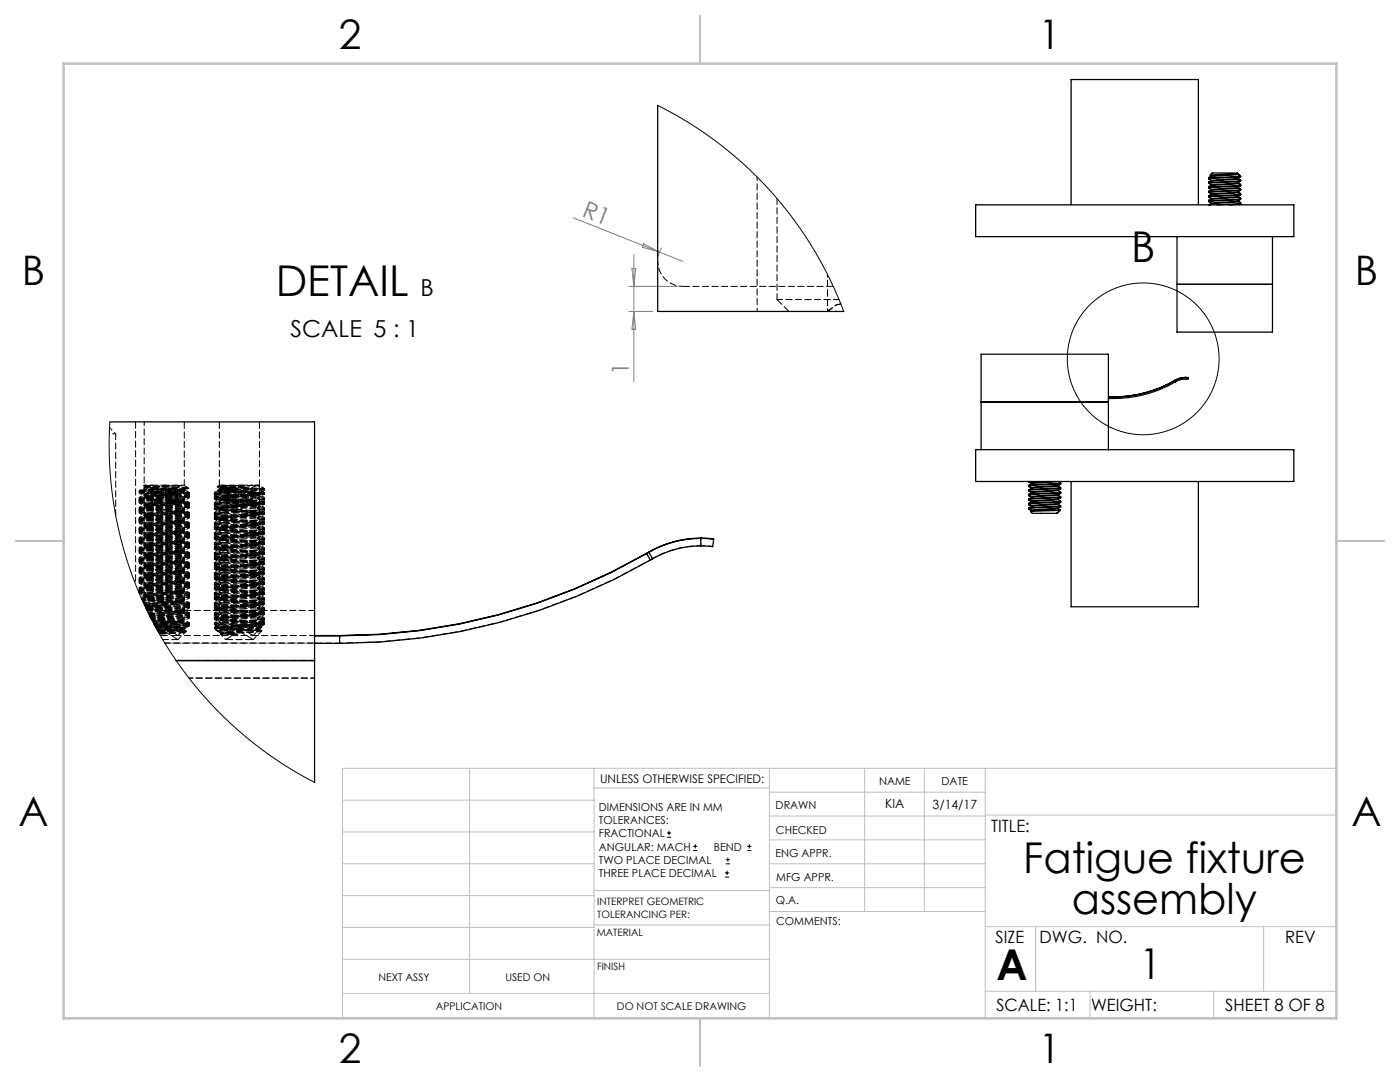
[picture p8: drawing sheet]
<svg xmlns="http://www.w3.org/2000/svg" width="279mm" height="216mm" viewBox="0 0 279 216" stroke-linecap="round" stroke-linejoin="round" font-family="sans-serif">
<defs><g id="words">
<g font-size="8.5">
<text x="225.7" y="52.2">B</text>
<text x="55" y="59">DETAIL</text>
<text x="204.2" y="174.2">Fatigue fixture</text>
<text x="213.9" y="182.3">assembly</text>
<text x="198.9" y="195.5">A</text>
<text x="227.5" y="195.4">1</text>
</g>
<g font-size="8.1">
<text x="67.6" y="9.7">2</text>
<text x="207.3" y="9.7">1</text>
<text x="4.4" y="57">B</text>
<text x="270.4" y="57">B</text>
<text x="3.7" y="164.9">A</text>
<text x="269.7" y="164.9">A</text>
<text x="67.6" y="212.2">2</text>
<text x="207.3" y="212.2">1</text>
</g>
<g font-size="4.7" fill="#808080">
<text x="116" y="43" transform="rotate(22 116 43)">R1</text>
<text x="125.5" y="74.9" transform="rotate(-90 125.5 74.9)">1</text>
</g>
<g font-size="4.7">
<text x="83.9" y="59">B</text>
<text x="58" y="67.2">SCALE 5 : 1</text>
</g>
<g font-size="3.4">
<text x="197.8" y="166">TITLE:</text>
<text x="198.7" y="188.1">SIZE</text>
<text x="207.5" y="188.1">DWG. NO.</text>
<text x="256.5" y="188.2">REV</text>
<text x="198.8" y="201.7">SCALE: 1:1</text>
<text x="217.7" y="201.8">WEIGHT:</text>
<text x="244.5" y="201.7">SHEET 8 OF 8</text>
</g>
<g font-size="2.5">
<text x="176.7" y="161.3">KIA</text>
<text x="186.1" y="161.4">3/14/17</text>
</g>
<text font-size="2.4" x="119.8" y="156.2">UNLESS OTHERWISE SPECIFIED:</text>
<g font-size="2.2">
<text x="119.5" y="161.8">DIMENSIONS ARE IN MM</text>
<text x="154.8" y="161.4">DRAWN</text>
<text x="175.4" y="156.6">NAME</text>
<text x="187.9" y="156.7">DATE</text>
<text x="119.5" y="164.4">TOLERANCES:</text>
<text x="119.5" y="167.1">FRACTIONAL</text>
<text x="154.9" y="166.3">CHECKED</text>
<text x="119.5" y="169.7">ANGULAR: MACH</text>
<text x="119.5" y="172.4">TWO PLACE DECIMAL</text>
<text x="142.5" y="169.7">BEND</text>
<text x="154.8" y="171">ENG APPR.</text>
<text x="119.5" y="175">THREE PLACE DECIMAL</text>
<text x="154.9" y="175.7">MFG APPR.</text>
<text x="154.9" y="180.4">Q.A.</text>
<text x="154.9" y="184.6">COMMENTS:</text>
</g>
<g font-size="2.1">
<text x="75.5" y="195.7">NEXT ASSY</text>
<text x="100.9" y="195.7">USED ON</text>
<text x="87" y="201.5">APPLICATION</text>
<text x="123.1" y="201.6">DO NOT SCALE DRAWING</text>
</g>
<g font-size="2">
<text x="119.2" y="180.6">INTERPRET GEOMETRIC</text>
<text x="119.2" y="183.1">TOLERANCING PER:</text>
<text x="119.1" y="186.7">MATERIAL</text>
<text x="119.1" y="193.5">FINISH</text>
</g>
</g></defs>
<g fill="none" stroke="#000" stroke-width=".2">
<path d="M131.3 21l6.1 3.5 5.8 3.9 5.7 4.8 4.9 5 4.4 5.3 3.9 5.8 3.5 6.4 2.8 6.4M21.9 84.2l-.1 5.5 .2 5.4 .7 5.4 1 5.4 1.4 5.3 1.8 5.1 2.2 5 2.6 5 2.9 4.7 3.1 4.3 3.5 4.2 3.8 3.9 4.1 3.6 4.3 3.4 4.5 3 4.9 2.7M133.1 167.1h.8M133.1 166.2h.8M133.5 165.8v.8M138.3 169.7h.9M138.3 168.9h.9M138.8 168.5v.8M144.7 175h.8M144.7 174.2h.8M144.8 172.4h.9M144.8 171.5h.9"/>
<path d="M145.1 173.8v.8M145.3 171.1v.8M149.1 169.7h.9M149.1 168.9h.9M149.5 168.5v.8"/>
<circle cx="228.1" cy="71.6" r="15.1"/>
</g>
<path d="M114.4 43.5l21.9 8.6M125.5 57.1h9.8M126.1 53.6h.8l-.4 3.5zM126.5 50.8v25.3M128.5 48.6l3.1 1.7-3.4-1zM132.1 49.4l-.7 1.8M125.5 62.1h4.8M126.5 62.1l.4 3.6h-.8z" fill="none" stroke="#808080" stroke-width=".2"/>
<g fill="none" stroke="#c0c0c0" stroke-width=".2">
<path d="M68.4 159.7h50.2M93.7 153.3v44.9M118.6 153.3v49.9M118.6 157.2h34.9M153.5 153.3v49.9M153.5 158.1h43.1M172.6 153.3v28.6M184.5 153.3v28.6M196.6 153.3v49.9M266.7 153.3h-198.3v49.9M68.4 178.7h50.2M68.4 172.4h50.2"/>
<path d="M68.4 166h50.2M118.6 177.7h35.1M153.5 167.6h43.1M153.5 162.8h43.1M153.5 172.4h43.1M153.5 177.1h43.1M196.6 162.6h70.1M68.4 198.2h85.1M68.4 185.1h50.2M68.4 191.4h50.2M118.6 191.4h34.9M118.6 184.6h35.1"/>
<path d="M153.7 181.9h42.9M196.6 197.8h70.1M196.6 184.9h70.1M206.7 184.9v12.9M217.5 197.8v5.4M242.2 197.8v5.4M252.2 184.9v12.9"/>
</g>
<path d="M139.7 3.2v9.5M3.2 107.9h9.5M266.7 107.9h9.5M139.7 203.2v9.5" fill="none" stroke="#c0c0c0" stroke-width=".25"/>
<path d="M12.7 12.7h254v190.5h-254z" fill="none" stroke="#c0c0c0" stroke-width=".5"/>
<g fill="none" stroke="#000" stroke-width=".25">
<path d="M131.3 21v41.1h37.1M241.2 35.4v.3M241.2 36.3v.3M241.2 37.2v.3M241.2 38.2v.2M241.2 39.1v.2M241.2 40v.2M241.3 35.7l.5 .3M241.3 35.7l6.3-.4-.6 .4M241.3 35.6h.1M241.3 36.5h.1M241.3 37.4h.1"/>
<path d="M241.3 38.3h.1M241.5 35l.3 .1M241.6 37.2h-.3M241.8 36l-.5 .3h.3M241.8 36.9l-.5 .3M241.8 37.8l-.5 .3h.3M241.8 38.7l-.5 .4 .3-.1M241.8 39.6l-.5 .4 .3-.1M241.8 35.1l-.5 .3h.3M241.8 35.1v.1M241.8 36v.1M241.8 37.8v.2"/>
<path d="M241.8 38.8v.1M241.8 39.7v.1M241.8 36.1l-.5 .4M241.8 37l-.5 .4M241.8 38l-.5 .3M241.8 38.9l-.5 .3M241.8 39.8l-.5 .3M241.8 35.2l-.5 .4M247 35.6l-5.2 .4M247 36.5l-4.8 .4h-.4v.1M247 37.4l-5.2 .4M247 38.3l-5.2 .5"/>
<path d="M247 39.2l-5.2 .5M247 36.5l.6-.3-6.3 .4 .5 .3M247 34.7l-5.2 .4M247 34.8l-5.1 .4M247 35.7l-5.1 .4M247 37.5l-5.1 .5M247 38.4l-5.1 .5M247 39.3l-5.1 .5M247 37.5l.6-.4-6.3 .4 .5 .4M247 38.4l.6-.4-6.3 .4 .5 .4M247 39.3l.6-.4-6.3 .4 .5 .4M247 35.7l.6 .3"/>
<path d="M247 36.6l.6 .3M247 37.5l.6 .3M247 38.4l.6 .3M247 39.3l.6 .4M247 34.8l.4 .2M247 36.5l-.3 .2-4.8 .3M247 34.7v.1M247 34.7l-5.5 .2 .4-.4h5l.7 .7M247.1 35.6l.5 .3h-.2M247.1 36.5l.5 .3h-.2M247.1 37.4l.5 .3M247.1 38.3l.5 .3-.2 .1"/>
<path d="M247.1 39.2l.5 .3-.2 .1M247.2 35.2h.4h-.1M247.2 35.2l-5.9 .4M247.4 35l-.2 .2M247.6 36h.1M247.6 36.9h.1M247.6 38.7v.1M247.6 39.7h.1M247.6 37.7h-.2M247.6 36l-6.3 .5M247.6 36.9l-6.3 .5M247.6 37.8l-6.3 .5"/>
<path d="M247.6 38.8l-6.3 .4M247.6 39.7l-6.3 .4M247.6 35.9v.2M247.6 36.8v.3M247.6 37.7v.3M247.6 38.6v.3M247.6 39.5v.3M213.8 40.9v-25h25.4v25M234.9 47.2h-40.2v-6.3h63.5v6.3h-4.3M234.9 47.2v19.1h19v-19.1M234.9 56.7h19M234.9 47.2h19"/>
<path d="M241.3 40.2l.5 .4M241.3 40.2l6.3-.4-.6 .4M241.3 40.1h.1M241.8 40.6l-.5 .3 .3-.1M241.8 40.6v.1M241.8 40.7l-.3 .2M245.3 40.9l2.3-.2-.3 .2M247 40.1l-5.2 .5M247 40.2l-5.1 .5M247 40.2l.6 .4M247.1 40.1l.5 .3-.2 .1M247.6 40.6h.1"/>
<path d="M247.6 40.6l-4.7 .3M247.6 40.4v.3M221.2 79.2h1M221.2 79.5h.1M221.2 79.5h1M222.2 79.2h.1M222.2 79.2v.3M234.5 75.9a24.5 24.5 0 0 1-12.3 3.3M234.5 75.9h.1M234.5 75.9l.1 .3M234.5 75.9l.2 .2M234.6 76.2a24.8 24.8 0 0 1-12.4 3.3"/>
<path d="M234.7 76.1l-.1 .1M236.6 75.3l-1.1 .2-1 .4M236.6 75.3h.5M236.6 75.6l-1 .2-.9 .3M236.6 75.3l.5 .1M236.6 75.3h.1M236.6 75.3v.3M237.1 75.4v.3l-.5-.1M237.1 75.3h.1M21.9 84.2h40.9v71.9M195.8 89.7h-1.1v6.4h63.5v-6.4h-37M195.8 89.7v-19h25.4v19"/>
<path d="M195.8 80.2h25.4M195.8 89.7h25.4M205.3 96.1v.1M205.3 96.8v.3M205.3 97.7v.3M205.3 98.6v.3M205.3 99.6v.2M205.3 99.7h.1M205.3 98.8h.1M205.3 97.9h.1M205.3 96.9l.1 .1M205.3 99.8h.1"/>
<path d="M205.3 98.9h.1M205.3 98h.1M205.3 97.1h.1M205.3 96.2h.1M205.3 99.8l.6 .3M205.3 98.9l.6 .3M205.3 98l.6 .3M205.3 97.1l.6 .3M205.3 96.2l.6 .3M205.3 99.7l.6 .3M205.3 98.8l.6 .3M205.3 97.9l.6 .3"/>
<path d="M205.3 97l.6 .3M205.3 96.1l.6 .3M205.4 99.7h-.1M205.4 98.8h-.1M205.4 97h-.1M205.5 99.8h-.2M205.5 98.9h-.2M205.5 98h-.2M205.5 97l-.2 .1M205.5 96.1l-.2 .1M205.9 96.4l-.6 .4 6.4-.4M209.8 96.1l-3.9 .3"/>
<path d="M211 96.1l-5 .4M211.1 99.6l-4.8 .3-.4 .2M211.1 98.7l-5.2 .4M211.1 97.8l-5.2 .4M211.1 96.8l-5.2 .5M211.1 99.7l-5.1 .4M211.1 98.8l-5.1 .4M211.1 97.9l-5.1 .4M211.1 96.9l-5.1 .5M211.1 99.7l.6 .3-6.4 .4 .6-.3M211.1 98.8l.6 .3-6.4 .4 .6-.4M211.1 97.8l.6 .4-6.4 .4 .6-.4"/>
<path d="M211.1 96.9l.6 .4-6.4 .4 .6-.4M211.1 99.6v.1M211.2 96.1l.5 .3M211.3 99.4h.4l-.6 .3M211.3 98.5h.4l-.6 .3M211.3 97.6h.4l-.6 .3M211.3 96.7l.4-.1-.6 .4M211.7 99.2l-.6 .4M211.7 98.3l-.6 .5M211.7 97.4l-.6 .5M211.7 96.5l-.6 .4M211.7 99.2l-6.4 .5"/>
<path d="M211.7 98.3l-6.4 .5M211.7 97.4l-6.4 .5M211.7 96.5l-6.4 .4M211.7 96.4v.2M211.7 97.3v.2M211.7 98.2v.2M211.7 99.1v.3M213.8 96.1v25h25.4v-25M129 110.4a122.5 122.5 0 0 1-61.2 16.4M129 110.4l.1 .1M129.1 110.5a122.5 122.5 0 0 1-61.3 16.4M129.1 110.5l.7 1.3"/>
<path d="M129.5 110.2h.1M129.5 110.2l-.5 .2M129.5 110.2l-.4 .3M129.5 110.2l.7 1.3M129.8 111.8a124.1 124.1 0 0 1-62 16.6M130.2 111.5l-.4 .3M139.9 107.4a20.8 20.8 0 0 0-10.4 2.8M139.9 107.4l2.5 .2M139.9 107.4a20.7 20.7 0 0 0-10.4 2.8M139.9 108.9a19.3 19.3 0 0 0-9.7 2.6M139.9 107.4h.1M139.9 107.4v1.5"/>
<path d="M142.4 107.6l-.2 1.5-2.3-.2M205.3 100.5v.2M205.3 101.4v.2M205.3 101.5h.1M205.3 100.6h.1M205.3 101.6h.1M205.3 100.7h.1M205.3 100.7l.6 .3M205.3 101.6l.6 .3M205.3 100.6l.6 .3M205.3 101.5l.6 .3M205.4 101.5h-.1"/>
<path d="M205.4 100.6h-.1M205.5 101.6h-.2M205.5 100.7h-.2M205.9 100.9l-.6 .5 6.4-.5M211.1 102.3h-.3M211.1 101.4l-5.2 .4M211.1 100.5l-5.2 .4M211.1 101.5l-5.1 .4M211.1 100.6l-5.1 .4M211.1 101.5l.5 .3-5.9 .3 .2-.3M211.1 100.6l.6 .3M211.2 102.2l-.4 .1"/>
<path d="M211.3 101.2h.4l-.6 .3M211.3 100.3h.4l-.6 .3M211.6 101.8l-.6 .6h-5l-.3-.3M211.7 101l-.6 .5M211.7 100.1l-.6 .5M211.7 101l-6.4 .5M211.7 100.1l-6.4 .5M211.7 100v.3M211.7 100.9v.3M35.2 131.8h27.6M62.8 126.8h5M63 126.9h4.8"/>
<path d="M67.8 128.4h-5M67.8 126.8v.1M67.8 126.9v1.5"/>
</g>
<g fill="none" stroke="#000" stroke-width=".2" stroke-dasharray="1.3 .6" stroke-dashoffset="-.1">
<path d="M155.1 59.8l2.4 2.3M166.3 57.1h-30M27.8 98.2l1.2-.3 6-.4M27.9 97.9l3.4-.4M33.2 98.2l2.9-.3 .4-.2h-.1M36.3 99.6l-7.2-.8M36.3 98.1l-7.2-.9M42.8 99.5l3.4-.4M43.4 97.2l3.4 .2M43.8 84.2v37.6M51.3 98.2l-6-.6-1.2-.3M51.3 98.4l-6-.6-1.2-.3"/>
<path d="M36.3 119.6l-7.2-.8M36.3 117.6l-7.2-.8M36.3 115.6l-7.2-.8M36.3 113.6l-7.2-.8M36.3 111.6l-7.2-.8M36.3 109.6l-7.2-.8M36.3 107.6l-7.2-.8M36.3 105.6l-7.2-.8M36.3 103.6l-7.2-.8M36.3 101.6l-7.2-.8M36.4 118.1l-7.1-.9M36.4 116.1l-7.1-.9"/>
<path d="M36.4 114.1l-7.1-.9M36.4 112.1l-7.1-.9M36.4 110.1l-7.1-.9M36.4 108.1l-7.1-.9M36.4 106.1l-7.1-.9M36.4 104.1l-7.1-.9M36.4 102.1l-7.1-.9M36.4 100.1l-7.1-.9M36.5 118.3l-4-.5a9.5 9.5 0 0 1-3.4-.5l7.3-.9M36.5 116.3l-4-.5a9.5 9.5 0 0 1-3.4-.5l7.3-.9M36.5 114.3l-4-.5a9.5 9.5 0 0 1-3.4-.5l7.3-.9M36.5 112.3l-4-.5a9.5 9.5 0 0 1-3.4-.5l7.3-.9"/>
<path d="M36.5 110.3l-4-.5a9.5 9.5 0 0 1-3.4-.5l7.3-.9M36.5 108.3l-4-.5a9.5 9.5 0 0 1-3.4-.5l7.3-.9M36.5 106.3l-4-.5a9.5 9.5 0 0 1-3.4-.5l7.3-.9M36.5 104.3l-4-.5a9.5 9.5 0 0 1-3.4-.5l7.3-.9M36.5 102.3l-4-.5a9.5 9.5 0 0 1-3.4-.5l7.3-.9M36.5 100.3l-4-.5a9.5 9.5 0 0 1-3.4-.5l7.3-.9M42.8 119.5l3.4-.4M42.8 117.5l3.4-.4M42.8 115.5l3.4-.4M42.8 113.5l3.4-.4M42.8 111.5l3.4-.4M42.8 109.5l3.4-.4"/>
<path d="M42.8 107.5l3.4-.4M42.8 105.5l3.4-.4M42.8 103.5l3.4-.4M42.8 101.5l3.4-.4M51.3 118.2l-6-.6-1.2-.3 .9-.2 5.3-.5 1.2-.3M51.3 116.2l-6-.6-1.2-.3 .9-.2 5.3-.5 1.2-.3M51.3 114.2l-6-.6-1.2-.3 .9-.2 5.3-.5 1.2-.3M51.3 112.2l-6-.6-1.2-.3 .9-.2 5.3-.5 1.2-.3M51.3 110.2l-6-.6-1.2-.3 .9-.2 5.3-.5 1.2-.3M51.3 108.2l-6-.6-1.2-.3 .9-.2 5.3-.5 1.2-.3M51.3 106.2l-6-.6-1.2-.3 .9-.2 5.3-.5 1.2-.3M51.3 104.2l-6-.6-1.2-.3 .9-.2 5.3-.5 1.2-.3"/>
<path d="M51.3 102.2l-6-.6-1.2-.3 .9-.2 5.3-.5 1.2-.3M51.3 100.2l-6-.6-1.2-.3 .9-.2 5.3-.5 1.2-.3M51.3 118.4l-6-.6-1.2-.3M51.3 116.4l-6-.6-1.2-.3M51.3 114.4l-6-.6-1.2-.3M51.3 112.4l-6-.6-1.2-.3M51.3 110.4l-6-.6-1.2-.3M51.3 108.4l-6-.6-1.2-.3M51.3 106.4l-6-.6-1.2-.3M51.3 104.4l-6-.6-1.2-.3M51.3 102.4l-6-.6-1.2-.3M51.3 100.4l-6-.6-1.2-.3"/>
<path d="M51.5 118.6l-1.2-.3-6-.6M51.5 112.6l-1.2-.3-6-.6M51.5 110.6l-1.2-.3-6-.6M51.5 108.6l-1.2-.3-6-.6M31 125.1l3.4-.2M31.8 126.4l5.3-.3-5.7-.4M36.2 125.6l-5.2-.5M36.3 121.6l-7.2-.8M36.4 125.9l-5.3-.6M36.4 122.1l-7.1-.9M36.4 120.1l-7.1-.9M36.5 120.3l-4-.5a9.5 9.5 0 0 1-3.4-.5l7.3-.9"/>
<path d="M36.8 121.8v-37.6M37.4 124.9l-5.2-.3M37.5 124.4l-7.2-.6M37.5 120.8l-9-.7M37.7 124.9l-1.8-.3-5.3-.3M37.8 121.3l-9.1-.8M42.8 123.5l3.4-.4M42.8 121.5l3.4-.4M43.8 125.4l8.9-.8M45 127.6h5.4M51.3 124.2l-6-.6-1.2-.3 .9-.2 5.3-.5 1.2-.3M51.3 122.2l-6-.6-1.2-.3 .9-.2 5.3-.5 1.2-.3"/>
<path d="M51.3 120.2l-6-.6-1.2-.3 .9-.2 5.3-.5 1.2-.3M51.3 124.4l-6-.6-1.2-.3M51.3 122.4l-6-.6-1.2-.3M51.3 120.4l-6-.6-1.2-.3M51.8 121.8v-37.6"/>
</g>
<g fill="none" stroke="#000" stroke-width=".2" stroke-dasharray="1.3 .6" stroke-dashoffset=".5">
<path d="M131.3 52.1a5 5 0 0 0 5 5M28.3 98l2.2 .2M28.8 84.2v36.4M29.7 96.9l.8 .7M29.7 97.7l.8 .7M33 97.3l1.2 .2 .9-.2M33 99.6h1.1M33.2 97.5l-4.1-.5M34.1 99.6h1M35 97.6l.9-.7M35 98.4l.9-.7M35.4 96.9h.5h-.5"/>
<path d="M35.4 96.9h.5h-1.7M36.5 97.9l.9-.6M37.5 98.8l-8-.6-1.7-.3M37.6 97.4l-.8-.6M37.7 98.5l-1-.2M44.7 97.7l.8 .7M48.6 97.4l1 .1M50 98.4l.9-.7M51.5 96.8h-1M52.3 98.3l-.5-.7M52.4 98.1l-.9-.5M29.1 119.1l-.8 .5"/>
<path d="M29.2 119l-.9 .5M33.5 100.4h.9M37.5 118.4l-9.7-.9M37.5 116.4l-9.7-.9M37.5 114.4l-9.7-.9M37.5 112.4l-9.7-.9M37.5 110.4l-9.7-.9M37.5 108.4l-9.7-.9M37.5 106.4l-9.7-.9M37.5 104.4l-9.7-.9M37.5 106.8l-8-.6-1.7-.3M37.5 104.8l-8-.6-1.7-.3"/>
<path d="M37.8 118.6l-9.9-.9M37.8 116.6l-9.9-.9M37.8 114.6l-9.9-.9M37.8 112.6l-9.9-.9M37.8 110.6l-9.9-.9M37.8 108.6l-9.9-.9M37.8 106.6l-9.9-.9M37.8 104.6l-9.9-.9M37.8 102.6l-9.9-.9M37.8 100.6l-9.9-.9M37.8 115.3l-9.8-.9M37.8 113.3l-9.8-.9"/>
<path d="M37.8 111.3l-9.8-.9M37.8 105.3l-9.8-.9M37.8 101.3l-9.8-.9M49.3 100.4h1M52.5 119.2l-8.2-.6-1.5-.3M52.5 117.2l-8.2-.6-1.5-.3M52.5 111.2l-8.2-.6-1.5-.3M52.5 109.2l-8.2-.6-1.5-.3M52.5 107.2l-8.2-.6-1.5-.3M52.5 103.2l-8.2-.6-1.5-.3M52.7 118.5l-9.8-.9M52.7 116.5l-9.8-.9"/>
<path d="M52.7 114.5l-9.8-.9M52.7 112.5l-9.8-.9M52.7 110.5l-9.8-.9M52.7 108.5l-9.8-.9M52.7 106.5l-9.8-.9M52.7 104.5l-9.8-.9M52.7 102.5l-9.8-.9M52.7 100.5l-9.8-.9M52.7 118.4l-9.8-.9M52.7 116.4l-9.8-.9M52.7 112.4l-9.8-.9M52.7 110.4l-9.8-.9"/>
<path d="M52.7 108.4l-9.8-.9M52.7 106.4l-9.8-.9M52.7 104.1l-9.8-.9v-.1l.7-.1 9.1-.8v-.1l-.8-.1-9-.8v-.1l.7-.1 8.3-.6 .8-.2v-.1l-9.1-.7-.7-.2v-.1l9.4-.8M29.9 123l3.6-.3a14.9 14.9 0 0 0 4.2-.4M30.7 124.4l4.5-.4 1.3-.3h-.1M32.8 126l-1 .5M33.4 125.4l-2 .3M37.2 125.9l-5.9-.3M37.7 135.3h25.1M42.8 124.6l.6 .6M42.9 125.3l4-.4M42.9 125.4l9.8-.9"/>
<path d="M43.3 125.8l.8 .5M44 126.6l8.2-.7-9.2-.5M44.1 125.8l8-.6-9.3-.6M50.5 126.8l1.6-1.6M52.2 125.9l-.8-.5M52.3 125l-.9-.5M52.5 123.2l-8.2-.6-1.5-.3M52.7 124.5l-9.8-.9M52.7 122.5l-9.8-.9M52.7 120.5l-9.8-.9M52.7 124.4l-9.8-.9M52.7 122.4l-9.8-.9"/>
<path d="M52.7 120.4l-9.8-.9"/>
</g>
<g fill="none" stroke="#000" stroke-width=".2" stroke-dasharray="1.3 .6" stroke-dashoffset=".8">
<path d="M165.2 54.8v7.3M27.8 99.9l1.3 .8M27.8 98.2l1.3 .8M27.8 99.6l1.3 .7M27.8 98.4l1.3 .7M27.8 99.8l1.3 .7M29.1 98.5l-1.3 .8M29.1 99.1l-1.3 .8M29.1 97.1l-1.3 .8M29.1 99.3l-1.3 .8M29.1 97.3l-1.3 .8M29.2 99.1l7.3-.9"/>
<path d="M30.9 97.4l-1.6-.2M35.1 96.8h1.7M36.4 99.7l1.3-.8M36.4 99.3l1.4-.7M36.4 99.5l1.4-.7M36.7 98.3h-1.7M37.7 99.1l-1.3-.8M37.7 98.4l-1.3-.7M37.8 98.6l-1.4-.7M42.8 99.5l1.3 .8M42.8 99.5l1.3 .7M42.8 99.6l1.3 .8"/>
<path d="M42.8 98.9l1.3 .7M42.8 98.6l1.3 .7M44.1 98.5l-1.3 .8M44.1 98.4l-1.3 .7M44.1 99.8l-1.3 .7M44.1 97.8l-1.3 .7M44.1 98.5l-1.3 .7M44.1 99.5l-1.3 .8M44.1 97.5l-1.3 .8M45.7 96.9h-1h.5M50.5 96.8h-1.7M51.3 97.6h-1.6"/>
<path d="M51.4 99.4l1.3-.8M51.4 98.6l1.3-.7M51.4 99.3l1.4-.8M51.4 99.2l1.4-.7M51.5 98.3l1.3-.7M52.4 99.7l-9.3-.8M52.7 97.5l-1.5-.7M52.7 99.3l-1.3-.8M52.8 99.5l-1.4-.7M52.8 97.5l-1.4-.7M27.8 117.9l1.3 .8M27.8 115.9l1.3 .8"/>
<path d="M27.8 113.9l1.3 .8M27.8 111.9l1.3 .8M27.8 109.9l1.3 .8M27.8 107.9l1.3 .8M27.8 105.9l1.3 .8M27.8 103.9l1.3 .8M27.8 101.9l1.3 .8M27.8 118.2l1.3 .8M27.8 116.2l1.3 .8M27.8 114.2l1.3 .8M27.8 112.2l1.3 .8M27.8 110.2l1.3 .8"/>
<path d="M27.8 108.2l1.3 .8M27.8 106.2l1.3 .8M27.8 104.2l1.3 .8M27.8 102.2l1.3 .8M27.8 100.2l1.3 .8M27.8 117.6l1.3 .7M27.8 115.6l1.3 .7M27.8 113.6l1.3 .7M27.8 111.6l1.3 .7M27.8 109.6l1.3 .7M27.8 107.6l1.3 .7M27.8 105.6l1.3 .7"/>
<path d="M27.8 103.6l1.3 .7M27.8 101.6l1.3 .7M27.8 118.4l1.3 .7M27.8 116.4l1.3 .7M27.8 114.4l1.3 .7M27.8 112.4l1.3 .7M27.8 110.4l1.3 .7M27.8 108.4l1.3 .7M27.8 106.4l1.3 .7M27.8 104.4l1.3 .7M27.8 102.4l1.3 .7M27.8 100.4l1.3 .7"/>
<path d="M27.8 117.8l1.3 .7M27.8 115.8l1.3 .7M27.8 113.8l1.3 .7M27.8 111.8l1.3 .7M27.8 109.8l1.3 .7M27.8 107.8l1.3 .7M27.8 105.8l1.3 .7M27.8 103.8l1.3 .7M27.8 101.8l1.3 .7M29.1 116.5l-1.3 .8M29.1 114.5l-1.3 .8M29.1 112.5l-1.3 .8"/>
<path d="M29.1 110.5l-1.3 .8M29.1 108.5l-1.3 .8M29.1 106.5l-1.3 .8M29.1 104.5l-1.3 .8M29.1 102.5l-1.3 .8M29.1 100.5l-1.3 .8M29.1 117.1l-1.3 .8M29.1 115.1l-1.3 .8M29.1 113.1l-1.3 .8M29.1 111.1l-1.3 .8M29.1 109.1l-1.3 .8M29.1 107.1l-1.3 .8"/>
<path d="M29.1 105.1l-1.3 .8M29.1 103.1l-1.3 .8M29.1 101.1l-1.3 .8M29.1 117.3l-1.3 .8M29.1 115.3l-1.3 .8M29.1 113.3l-1.3 .8M29.1 111.3l-1.3 .8M29.1 109.3l-1.3 .8M29.1 107.3l-1.3 .8M29.1 105.3l-1.3 .8M29.1 103.3l-1.3 .8M29.1 101.3l-1.3 .8"/>
<path d="M29.2 119.1l7.3-.9M29.2 117.1l7.3-.9M29.2 115.1l7.3-.9M29.2 113.1l7.3-.9M29.2 111.1l7.3-.9M29.2 109.1l7.3-.9M29.2 107.1l7.3-.9M29.2 105.1l7.3-.9M29.2 103.1l7.3-.9M29.2 101.1l7.3-.9M36.4 119.7l1.3-.8M36.4 117.7l1.3-.8"/>
<path d="M36.4 115.7l1.3-.8M36.4 113.7l1.3-.8M36.4 111.7l1.3-.8M36.4 109.7l1.3-.8M36.4 107.7l1.3-.8M36.4 105.7l1.3-.8M36.4 103.7l1.3-.8M36.4 101.7l1.3-.8M36.4 119.3l1.4-.7M36.4 117.3l1.4-.7M36.4 115.3l1.4-.7M36.4 113.3l1.4-.7"/>
<path d="M36.4 111.3l1.4-.7M36.4 109.3l1.4-.7M36.4 107.3l1.4-.7M36.4 105.3l1.4-.7M36.4 103.3l1.4-.7M36.4 101.3l1.4-.7M36.4 119.5l1.4-.7M36.4 117.5l1.4-.7M36.4 115.5l1.4-.7M36.4 113.5l1.4-.7M36.4 111.5l1.4-.7M36.4 109.5l1.4-.7"/>
<path d="M36.4 107.5l1.4-.7M36.4 105.5l1.4-.7M36.4 103.5l1.4-.7M36.4 101.5l1.4-.7M37.7 119.1l-1.3-.8M37.7 117.1l-1.3-.8M37.7 115.1l-1.3-.8M37.7 113.1l-1.3-.8M37.7 111.1l-1.3-.8M37.7 109.1l-1.3-.8M37.7 107.1l-1.3-.8M37.7 105.1l-1.3-.8"/>
<path d="M37.7 103.1l-1.3-.8M37.7 101.1l-1.3-.8M37.7 118.3l-1.3-.8M37.7 116.3l-1.3-.8M37.7 114.3l-1.3-.8M37.7 112.3l-1.3-.8M37.7 110.3l-1.3-.8M37.7 108.3l-1.3-.8M37.7 106.3l-1.3-.8M37.7 104.3l-1.3-.8M37.7 102.3l-1.3-.8M37.7 100.3l-1.3-.8"/>
<path d="M37.7 118.4l-1.3-.7M37.7 116.4l-1.3-.7M37.7 114.4l-1.3-.7M37.7 112.4l-1.3-.7M37.7 110.4l-1.3-.7M37.7 108.4l-1.3-.7M37.7 106.4l-1.3-.7M37.7 104.4l-1.3-.7M37.7 102.4l-1.3-.7M37.7 100.4l-1.3-.7M37.8 118.6l-1.4-.7M37.8 116.6l-1.4-.7"/>
<path d="M37.8 114.6l-1.4-.7M37.8 112.6l-1.4-.7M37.8 110.6l-1.4-.7M37.8 108.6l-1.4-.7M37.8 106.6l-1.4-.7M37.8 104.6l-1.4-.7M37.8 102.6l-1.4-.7M37.8 100.6l-1.4-.7M42.8 119.5l1.3 .8M42.8 117.5l1.3 .8M42.8 115.5l1.3 .8M42.8 113.5l1.3 .8"/>
<path d="M42.8 111.5l1.3 .8M42.8 109.5l1.3 .8M42.8 107.5l1.3 .8M42.8 105.5l1.3 .8M42.8 103.5l1.3 .8M42.8 101.5l1.3 .8M42.8 119.5l1.3 .7M42.8 117.5l1.3 .7M42.8 115.5l1.3 .7M42.8 113.5l1.3 .7M42.8 111.5l1.3 .7M42.8 109.5l1.3 .7"/>
<path d="M42.8 107.5l1.3 .7M42.8 105.5l1.3 .7M42.8 103.5l1.3 .7M42.8 101.5l1.3 .7M42.8 119.6l1.3 .8M42.8 117.6l1.3 .8M42.8 115.6l1.3 .8M42.8 113.6l1.3 .8M42.8 111.6l1.3 .8M42.8 109.6l1.3 .8M42.8 107.6l1.3 .8M42.8 105.6l1.3 .8"/>
<path d="M42.8 103.6l1.3 .8M42.8 101.6l1.3 .8M42.8 118.9l1.3 .7M42.8 116.9l1.3 .7M42.8 114.9l1.3 .7M42.8 112.9l1.3 .7M42.8 110.9l1.3 .7M42.8 108.9l1.3 .7M42.8 106.9l1.3 .7M42.8 104.9l1.3 .7M42.8 102.9l1.3 .7M42.8 100.9l1.3 .7"/>
<path d="M42.8 118.6l1.3 .7M42.8 116.6l1.3 .7M42.8 114.6l1.3 .7M42.8 112.6l1.3 .7M42.8 110.6l1.3 .7M42.8 108.6l1.3 .7M42.8 106.6l1.3 .7M42.8 104.6l1.3 .7M42.8 102.6l1.3 .7M42.8 100.6l1.3 .7M44.1 118.5l-1.3 .8M44.1 116.5l-1.3 .8"/>
<path d="M44.1 114.5l-1.3 .8M44.1 112.5l-1.3 .8M44.1 110.5l-1.3 .8M44.1 108.5l-1.3 .8M44.1 106.5l-1.3 .8M44.1 104.5l-1.3 .8M44.1 102.5l-1.3 .8M44.1 100.5l-1.3 .8M44.1 118.4l-1.3 .7M44.1 116.4l-1.3 .7M44.1 114.4l-1.3 .7M44.1 112.4l-1.3 .7"/>
<path d="M44.1 110.4l-1.3 .7M44.1 108.4l-1.3 .7M44.1 106.4l-1.3 .7M44.1 104.4l-1.3 .7M44.1 102.4l-1.3 .7M44.1 100.4l-1.3 .7M44.1 119.8l-1.3 .7M44.1 117.8l-1.3 .7M44.1 115.8l-1.3 .7M44.1 113.8l-1.3 .7M44.1 111.8l-1.3 .7M44.1 109.8l-1.3 .7"/>
<path d="M44.1 107.8l-1.3 .7M44.1 105.8l-1.3 .7M44.1 103.8l-1.3 .7M44.1 101.8l-1.3 .7M44.1 118.5l-1.3 .7M44.1 116.5l-1.3 .7M44.1 114.5l-1.3 .7M44.1 112.5l-1.3 .7M44.1 110.5l-1.3 .7M44.1 108.5l-1.3 .7M44.1 106.5l-1.3 .7M44.1 104.5l-1.3 .7"/>
<path d="M44.1 102.5l-1.3 .7M44.1 100.5l-1.3 .7M44.1 119.5l-1.3 .8M44.1 117.5l-1.3 .8M44.1 115.5l-1.3 .8M44.1 113.5l-1.3 .8M44.1 111.5l-1.3 .8M44.1 109.5l-1.3 .8M44.1 107.5l-1.3 .8M44.1 105.5l-1.3 .8M44.1 103.5l-1.3 .8M44.1 101.5l-1.3 .8"/>
<path d="M51.4 119.4l1.3-.8M51.4 117.4l1.3-.8M51.4 115.4l1.3-.8M51.4 113.4l1.3-.8M51.4 111.4l1.3-.8M51.4 109.4l1.3-.8M51.4 107.4l1.3-.8M51.4 105.4l1.3-.8M51.4 103.4l1.3-.8M51.4 101.4l1.3-.8M51.4 118.6l1.3-.7M51.4 116.6l1.3-.7"/>
<path d="M51.4 114.6l1.3-.7M51.4 112.6l1.3-.7M51.4 110.6l1.3-.7M51.4 108.6l1.3-.7M51.4 106.6l1.3-.7M51.4 104.6l1.3-.7M51.4 102.6l1.3-.7M51.4 100.6l1.3-.7M51.4 119.3l1.4-.8M51.4 117.3l1.4-.8M51.4 115.3l1.4-.8M51.4 113.3l1.4-.8"/>
<path d="M51.4 111.3l1.4-.8M51.4 109.3l1.4-.8M51.4 107.3l1.4-.8M51.4 105.3l1.4-.8M51.4 103.3l1.4-.8M51.4 101.3l1.4-.8M51.4 119.2l1.4-.7M51.4 117.2l1.4-.7M51.4 115.2l1.4-.7M51.4 113.2l1.4-.7M51.4 111.2l1.4-.7M51.4 109.2l1.4-.7"/>
<path d="M51.4 107.2l1.4-.7M51.4 105.2l1.4-.7M51.4 103.2l1.4-.7M51.4 101.2l1.4-.7M51.5 118.3l1.3-.7M51.5 116.3l1.3-.7M51.5 114.3l1.3-.7M51.5 112.3l1.3-.7M51.5 110.3l1.3-.7M51.5 108.3l1.3-.7M51.5 106.3l1.3-.7M51.5 104.3l1.3-.7"/>
<path d="M51.5 102.3l1.3-.7M51.5 100.3l1.3-.7M52.4 119.7l-9.3-.8M52.4 117.7l-9.3-.8M52.4 113.7l-9.3-.8M52.4 109.7l-9.3-.8M52.4 107.7l-9.3-.8M52.4 105.7l-9.3-.8M52.7 118.3l-1.3-.8M52.7 116.3l-1.3-.8M52.7 114.3l-1.3-.8M52.7 112.3l-1.3-.8"/>
<path d="M52.7 110.3l-1.3-.8M52.7 108.3l-1.3-.8M52.7 106.3l-1.3-.8M52.7 104.3l-1.3-.8M52.7 102.3l-1.3-.8M52.7 100.3l-1.3-.8M52.7 119.3l-1.3-.8M52.7 117.3l-1.3-.8M52.7 115.3l-1.3-.8M52.7 113.3l-1.3-.8M52.7 111.3l-1.3-.8M52.7 109.3l-1.3-.8"/>
<path d="M52.7 107.3l-1.3-.8M52.7 105.3l-1.3-.8M52.7 103.3l-1.3-.8M52.7 101.3l-1.3-.8M52.7 118.2l-1.3-.7M52.7 116.2l-1.3-.7M52.7 114.2l-1.3-.7M52.7 112.2l-1.3-.7M52.7 110.2l-1.3-.7M52.7 108.2l-1.3-.7M52.7 106.2l-1.3-.7M52.7 104.2l-1.3-.7"/>
<path d="M52.7 102.2l-1.3-.7M52.7 100.2l-1.3-.7M52.8 119.5l-1.4-.7M52.8 117.5l-1.4-.7M52.8 115.5l-1.4-.7M52.8 113.5l-1.4-.7M52.8 111.5l-1.4-.7M52.8 109.5l-1.4-.7M52.8 107.5l-1.4-.7M52.8 105.5l-1.4-.7M52.8 103.5l-1.4-.7M52.8 101.5l-1.4-.7"/>
<path d="M52.8 118.1l-1.4-.7M52.8 116.1l-1.4-.7M52.8 114.1l-1.4-.7M52.8 112.1l-1.4-.7M52.8 110.1l-1.4-.7M52.8 108.1l-1.4-.7M52.8 106.1l-1.4-.7M52.8 104.1l-1.4-.7M52.8 102.1l-1.4-.7M52.8 100.1l-1.4-.7M29.1 121.3l7.3-.9M29.2 121.1l7.3-.9"/>
<path d="M31 125l5.4-.6M32.2 124.6l-1.5-.1M33 125.9l-1.6-.1M33 125.9l-1.6-.2M36.4 125.9h-1.5M36.4 123.7l1.3-.8M36.4 121.7l1.3-.8M36.4 125.7l1.3-.8M36.4 123.3l1.4-.7M36.4 121.3l1.4-.7M36.4 125.3l1.4-.7M36.4 123.5l1.4-.7"/>
<path d="M36.4 121.5l1.4-.7M36.4 125.5l1.4-.7M37.7 123.1l-1.3-.8M37.7 121.1l-1.3-.8M37.7 124.3l-1.3-.8M37.7 122.3l-1.3-.8M37.7 120.3l-1.3-.8M37.7 124.4l-1.3-.7M37.7 122.4l-1.3-.7M37.7 120.4l-1.3-.7M37.8 124.6l-1.4-.7M37.8 122.6l-1.4-.7"/>
<path d="M37.8 120.6l-1.4-.7M42.8 124.6h1.6M42.8 123.5l1.3 .8M42.8 121.5l1.3 .8M42.8 123.5l1.3 .7M42.8 121.5l1.3 .7M42.8 123.6l1.3 .8M42.8 121.6l1.3 .8M42.8 122.9l1.3 .7M42.8 120.9l1.3 .7M42.8 122.6l1.3 .7M42.8 120.6l1.3 .7"/>
<path d="M42.8 124.6l1.3 .7M44.1 124.5l-1.3 .8M44.1 122.5l-1.3 .8M44.1 120.5l-1.3 .8M44.1 124.4l-1.3 .7M44.1 122.4l-1.3 .7M44.1 120.4l-1.3 .7M44.1 123.8l-1.3 .7M44.1 121.8l-1.3 .7M44.1 124.5l-1.3 .7M44.1 122.5l-1.3 .7M44.1 120.5l-1.3 .7"/>
<path d="M44.1 123.5l-1.3 .8M44.1 121.5l-1.3 .8M45 126.8h5.5M51.4 123.4l1.3-.8M51.4 121.4l1.3-.8M51.4 125.4l1.3-.8M51.4 122.6l1.3-.7M51.4 120.6l1.3-.7M51.4 124.6l1.3-.7M51.4 123.3l1.4-.8M51.4 121.3l1.4-.8M51.4 125.3l1.4-.8"/>
<path d="M51.4 123.2l1.4-.7M51.4 121.2l1.4-.7M51.4 125.2l1.4-.7M51.5 122.3l1.3-.7M51.5 120.3l1.3-.7M51.5 124.3l1.3-.7M52.4 123.7l-9.3-.8M52.4 121.7l-9.3-.8M52.7 124.3l-1.3-.8M52.7 122.3l-1.3-.8M52.7 120.3l-1.3-.8M52.7 123.3l-1.3-.8"/>
<path d="M52.7 121.3l-1.3-.8M52.7 124.2l-1.3-.7M52.7 122.2l-1.3-.7M52.7 120.2l-1.3-.7M52.8 123.5l-1.4-.7M52.8 121.5l-1.4-.7M52.8 124.1l-1.4-.7M52.8 122.1l-1.4-.7M52.8 120.1l-1.4-.7"/>
</g>
<g fill="none" stroke="#000" stroke-width=".2" stroke-dasharray="1.3 .6" stroke-dashoffset=".3">
<path d="M27.8 98.1l1.7-.3 4.5-.3M30.5 99.6l2.3 1.3M31 98.1l.9 .2 1.6-.2M33.1 96.8h-2.7M34.6 98.1l-1.6 .2-.9-.2M35.9 97.7h-6.2h.1M36.4 97.9l-2.6-.4M36.5 98.1l-4.5-.6M37.8 98.6l-2.6-.3M44.1 97.6l1.1-.3 5.3-.5M44.7 96.9l.5 .4M45.2 97.3l.6 .2"/>
<path d="M45.2 99.6h.7M45.5 99.6l2.3 1.3M45.9 99.6h.6M46.5 97.3l1 .2 1.6-.2M50.3 97.4l2.5 .1M52.3 98l-.5-.4M30.5 100.4l2.3 1.3M32.8 100.9l2.2-1.3M32.8 101.7l2.2-1.3M45.5 100.4l2.3 1.3M47.8 100.9l2.2-1.3M47.8 101.7l2.2-1.3"/>
<path d="M139.9 108.9a19.3 19.3 0 0 0-9.7 2.6M30 123.1l6.4-.7M35.5 125.9h-2.5M35.5 126.8l1.9-1.9M36.3 123.6l-6.4-.7M36.4 123.9l-6.4-.8M36.4 124.1l-6.3-.8M37.5 122.4l-8.2-.7M37.7 122.9l-1.1-.2-7.1-.5M42.8 124.6l1.5-.3 7.1-.5 1.3-.3M43 125.4l-.2-.2 1.7-.2 7-.5 1.2-.2M44 126.5l8.2-.6"/>
<path d="M44.2 121.8l6.2-.7 1.1-.3-1.2-.2-4-.4a4.2 4.2 0 0 1-2.2-.4l1.1-.2 5.2-.5 1.1-.3-1.2-.2-4-.4a4.2 4.2 0 0 1-2.2-.4l1.1-.2 5.2-.5 1.1-.3-1.2-.2-4-.4a4.2 4.2 0 0 1-2.2-.4l1.1-.2 5.2-.5 1.1-.3-1.2-.2-4-.4a4.2 4.2 0 0 1-2.2-.4l1.1-.2 5.2-.5 1.1-.3-1.2-.2-4-.4a4.2 4.2 0 0 1-2.2-.4l1.1-.2 5.2-.5 1.1-.3-1.2-.2-4-.4a4.2 4.2 0 0 1-2.2-.4l1.1-.2 5.2-.5 1.1-.3-1.2-.2-4-.4a4.2 4.2 0 0 1-2.2-.4l1.1-.2 5.2-.5 1.1-.3-1.2-.2-4-.4a4.2 4.2 0 0 1-2.2-.4l1.1-.2 5.2-.5 1.1-.3-1.2-.2-4-.4a4.2 4.2 0 0 1-2.2-.4l1.1-.2 5.2-.5 1.1-.3-1.2-.2-4-.4a4.2 4.2 0 0 1-2.2-.4l1.1-.2 5.2-.5 1.1-.3-1.2-.2-4-.4a4.2 4.2 0 0 1-2.2-.4l1.1-.2 5.2-.5 1.1-.3-1.2-.2-4-.4a4.2 4.2 0 0 1-2.2-.4l1.1-.2 5.2-.5 1.1-.3M44.4 124.6l7-.5 1.3-.2M67.8 128.3h-34.9"/>
</g>
<g fill="none" stroke="#000" stroke-width=".2" stroke-dasharray="1.3 .6">
<path d="M165.4 61.9l-.3 .2M165.5 61.8l-.1 .1M167.8 60.6l-.9 .2-1.8 1.3M167.8 60.7l-.9 .1-1.7 1.3M27.8 98.1v.2M27.8 99.7v.2M27.8 99.5v.2M27.8 99.9v.2M27.8 97.9v.2M27.8 99.3v.2M27.8 99.5l.2-.1M27.8 98.3h.1"/>
<path d="M27.9 99.9l.2-.1M27.9 99.8l-.1-.1M28.4 97.9l-.3 .2M28.7 96.9l.4 .2M28.8 96.8l-.1 .1M29 96.8l-.2 .1M29.1 99.1v.2M29.1 97.1v.2M29.1 98.9v.2M29.1 98.7v.2M29.1 98.5l.9-.3 6.1-.6M29.2 98.5h-.1"/>
<path d="M29.3 97.6h-.5M29.7 96.9h.5M30.4 97.3l.1 .2 .1-.2M30.4 99.6h.1M30.5 99.6h.1M31.4 98.3l4.3-.4 .7-.2M32.8 96.9h-.3M34.9 98.3h-.6M35.1 97.3l-.1 .2M35.1 99.6h.3M35.9 96.9l.4-.1M36.3 100l.1-.1"/>
<path d="M36.3 98l.1-.1M36.4 99.5h.1M36.5 98.4v-.3M36.5 98.2v-.3M36.5 99.9v-.2M36.5 97.9v-.2M37.4 97.3h.1M37.4 97.5h-.4M37.5 99.4l.2-.1M37.6 97.4v.1M37.6 99l.1-.1M37.7 98.5h.1"/>
<path d="M37.8 99.2h-.1M37.8 99.3v-.2M37.8 98.9v-.2M37.8 98.7v-.4M37.8 99.1v-.2M37.8 98.3l-.3-.1M42.8 98.6v.2M42.8 99.2v.1M42.8 99.3v.2M42.8 99.5v.1M42.8 98.3v.2M42.8 98.6h.1"/>
<path d="M42.8 98.8l1.5-.2 3.6-.3M42.9 98.3l8.8-.8M43.4 97.9h.1M43.5 97h.1M43.8 96.8h5M43.8 96.8l-.4 .3M43.8 97.6l-.4 .3M44.1 99.3v.2M44.1 97.3v.2M44.1 99.6v.2M44.1 97.6v.2M44.1 98.5h.1"/>
<path d="M44.2 98.2h.1M44.2 98.4h.1M44.2 98.3h-.1M44.3 97.6h-.5M44.3 96.8l.4 .1M44.7 97.7h.1M45.2 97.3l.3 .3M46.1 97.5l.4-.2M49.1 99.6h.6M49.7 99.6h.7M50 97.6l.4-.3M50.7 96.9h.2h-.2"/>
<path d="M50.7 96.9h.2h-.1M50.9 96.9l.4-.1M50.9 97.7l.4-.1M51.4 99.3h.1M51.4 99.4h.1M51.4 99.2h.1M51.4 99.5h.1M51.5 98.8v-.2M51.5 98.5v-.2M51.7 97.6h.1M52.7 98.4l-.2-.1M52.7 97.5h.1"/>
<path d="M52.7 98.3l-.4-.3M52.8 97.8v-.3M52.8 99.8v-.2M52.8 98.3l-.5-.3M52.8 98.6v-.3M52.8 99.5v-.2M26.8 115.9h.3M27.1 115.9v-31.7M27.8 118.1v.2M27.8 116.1v.2M27.8 114.1v.2M27.8 112.1v.2"/>
<path d="M27.8 110.1v.2M27.8 108.1v.2M27.8 106.1v.2M27.8 104.1v.2M27.8 102.1v.2M27.8 100.1v.2M27.8 117.7v.2M27.8 115.7v.2M27.8 113.7v.2M27.8 111.7v.2M27.8 109.7v.2M27.8 107.7v.2"/>
<path d="M27.8 105.7v.2M27.8 103.7v.2M27.8 101.7v.2M27.8 117.5v.2M27.8 115.5v.2M27.8 113.5v.2M27.8 111.5v.2M27.8 109.5v.2M27.8 107.5v.2M27.8 105.5v.2M27.8 103.5v.2M27.8 101.5v.2"/>
<path d="M27.8 117.9v.2M27.8 115.9v.2M27.8 113.9v.2M27.8 111.9v.2M27.8 109.9v.2M27.8 107.9v.2M27.8 105.9v.2M27.8 103.9v.2M27.8 101.9v.2M27.8 117.3v.2M27.8 115.3v.2M27.8 113.3v.2"/>
<path d="M27.8 111.3v.2M27.8 109.3v.2M27.8 107.3v.2M27.8 105.3v.2M27.8 103.3v.2M27.8 101.3v.2M27.8 117.5l.2-.1M27.8 115.5l.2-.1M27.8 113.5l.2-.1M27.8 111.5l.2-.1M27.8 109.5l.2-.1M27.8 107.5l.2-.1"/>
<path d="M27.8 105.5l.2-.1M27.8 103.5l.2-.1M27.8 101.5l.2-.1M27.8 118.3h.1M27.8 116.3h.1M27.8 114.3h.1M27.8 112.3h.1M27.8 110.3h.1M27.8 108.3h.1M27.8 106.3h.1M27.8 104.3h.1M27.8 102.3h.1"/>
<path d="M27.8 100.3h.1M27.9 117.9l.1-.1M27.9 115.9l.2-.1M27.9 113.9l.1-.1M27.9 111.9l.2-.1M27.9 109.9l.1-.1M27.9 107.9l.2-.1M27.9 105.9l.2-.1M27.9 103.9l.2-.1M27.9 101.9l.2-.1M27.9 117.8l-.1-.1M27.9 115.8l-.1-.1"/>
<path d="M27.9 113.8l-.1-.1M27.9 111.8l-.1-.1M27.9 109.8l-.1-.1M27.9 107.8l-.1-.1M27.9 105.8l-.1-.1M27.9 103.8l-.1-.1M27.9 101.8l-.1-.1M29.1 119.1v.2M29.1 117.1v.2M29.1 115.1v.2M29.1 113.1v.2M29.1 111.1v.2"/>
<path d="M29.1 109.1v.2M29.1 107.1v.2M29.1 105.1v.2M29.1 103.1v.2M29.1 101.1v.2M29.1 102.5v.2M29.1 118.9v.2M29.1 116.9v.2M29.1 114.9v.2M29.1 112.9v.2M29.1 110.9v.2M29.1 108.9v.2"/>
<path d="M29.1 106.9v.2M29.1 104.9v.2M29.1 102.9v.2M29.1 100.9v.2M29.1 118.7v.2M29.1 116.7v.2M29.1 114.7v.2M29.1 112.7v.2M29.1 110.7v.2M29.1 108.7v.2M29.1 106.7v.2M29.1 104.7v.2"/>
<path d="M29.1 102.7v.2M29.1 100.7v.2M29.1 118.9l.2-.1M29.1 118.5h.1M29.1 116.5h.1M29.1 114.5h.1M29.1 112.5h.1M29.1 110.5h.1M29.1 108.5h.1M29.1 106.5h.1M29.1 104.5h.1M29.1 102.5h.1"/>
<path d="M29.1 100.5h.1M29.2 118.5h-.1M29.2 116.5h-.1M29.2 114.5h-.1M29.2 112.5h-.1M29.2 110.5h-.1M29.2 108.5h-.1M29.2 106.5h-.1M29.2 104.5h-.1M29.2 102.5h-.1M29.2 100.5h-.1M30.5 100.4h.1"/>
<path d="M30.6 100.4h.4M32.2 100.4h.1M32.3 100.4h.1M34.4 100.4h.1M35 100.4h-.1M36.3 120l.1-.1M36.3 118l.1-.1M36.3 116l.1-.1M36.3 114l.1-.1M36.3 112l.1-.1M36.3 110l.1-.1M36.3 108l.1-.1"/>
<path d="M36.3 106l.1-.1M36.3 104l.1-.1M36.3 102l.1-.1M36.4 119.5h.1M36.4 117.5h.1M36.4 115.5h.1M36.4 113.5h.1M36.4 111.5h.1M36.4 109.5h.1M36.4 107.5h.1M36.4 105.5h.1M36.4 103.5h.1"/>
<path d="M36.4 101.5h.1M36.5 118.4v-.3M36.5 116.4v-.3M36.5 114.4v-.3M36.5 112.4v-.3M36.5 110.4v-.3M36.5 108.4v-.3M36.5 106.4v-.3M36.5 104.4v-.3M36.5 102.4v-.3M36.5 100.4v-.3M36.5 118.2v-.3"/>
<path d="M36.5 116.2v-.3M36.5 114.2v-.3M36.5 112.2v-.3M36.5 110.2v-.3M36.5 108.2v-.3M36.5 106.2v-.3M36.5 104.2v-.3M36.5 102.2v-.3M36.5 100.2v-.3M36.5 119.9v-.2M36.5 117.9v-.2M36.5 115.9v-.2"/>
<path d="M36.5 113.9v-.2M36.5 111.9v-.2M36.5 109.9v-.2M36.5 107.9v-.2M36.5 105.9v-.2M36.5 103.9v-.2M36.5 101.9v-.2M37.5 119.4l.2-.1M37.5 117.4l.2-.1M37.5 115.4l.2-.1M37.5 113.4l.2-.1M37.5 111.4l.2-.1"/>
<path d="M37.5 109.4l.2-.1M37.5 107.4l.2-.1M37.5 105.4l.2-.1M37.5 103.4l.2-.1M37.5 101.4l.2-.1M37.6 119l.1-.1M37.6 117l.1-.1M37.6 115l.1-.1M37.6 113l.1-.1M37.6 111l.1-.1M37.6 109l.1-.1M37.6 107l.1-.1"/>
<path d="M37.6 105l.1-.1M37.6 103l.1-.1M37.6 101l.1-.1M37.8 119.2h-.1M37.8 117.2h-.1M37.8 115.2h-.1M37.8 113.2h-.1M37.8 111.2h-.1M37.8 109.2h-.1M37.8 107.2h-.1M37.8 105.2h-.1M37.8 103.2h-.1"/>
<path d="M37.8 101.2h-.1M37.8 118.5h-.1M37.8 116.5h-.1M37.8 114.5h-.1M37.8 112.5h-.1M37.8 110.5h-.1M37.8 108.5h-.1M37.8 106.5h-.1M37.8 104.5h-.1M37.8 102.5h-.1M37.8 100.5h-.1M37.8 101.3v-.2"/>
<path d="M37.8 103.3v-.2M37.8 105.3v-.2M37.8 107.3v-.2M37.8 109.3v-.2M37.8 111.3v-.2M37.8 113.3v-.2M37.8 115.3v-.2M37.8 117.3v-.2M37.8 119.3v-.2M37.8 100.9v-.2M37.8 102.9v-.2M37.8 104.9v-.2"/>
<path d="M37.8 106.9v-.2M37.8 108.9v-.2M37.8 110.9v-.2M37.8 112.9v-.2M37.8 114.9v-.2M37.8 116.9v-.2M37.8 118.9v-.2M37.8 100.7v-.2M37.8 102.7v-.2M37.8 104.7v-.2M37.8 106.7v-.2M37.8 108.7v-.2"/>
<path d="M37.8 110.7v-.2M37.8 112.7v-.2M37.8 114.7v-.2M37.8 116.7v-.2M37.8 118.7v-.2M37.8 101.1v-.2M37.8 103.1v-.2M37.8 105.1v-.2M37.8 107.1v-.2M37.8 109.1v-.2M37.8 111.1v-.2M37.8 113.1v-.2"/>
<path d="M37.8 115.1v-.2M37.8 117.1v-.2M37.8 119.1v-.2M37.8 100.5v-.2M37.8 102.5v-.2M37.8 104.5v-.2M37.8 106.5v-.2M37.8 108.5v-.2M37.8 110.5v-.2M37.8 112.5v-.2M37.8 114.5v-.2M37.8 116.5v-.2"/>
<path d="M37.8 118.5v-.2M42.8 118.6v.2M42.8 116.6v.2M42.8 114.6v.2M42.8 112.6v.2M42.8 110.6v.2M42.8 108.6v.2M42.8 106.6v.2M42.8 104.6v.2M42.8 102.6v.2M42.8 100.6v.2M42.8 119.2v.1"/>
<path d="M42.8 117.2v.1M42.8 115.2v.1M42.8 113.2v.1M42.8 111.2v.1M42.8 109.2v.1M42.8 107.2v.1M42.8 105.2v.1M42.8 103.2v.1M42.8 101.2v.1M42.8 119.3v.2M42.8 117.3v.2M42.8 115.3v.2"/>
<path d="M42.8 113.3v.2M42.8 111.3v.2M42.8 109.3v.2M42.8 107.3v.2M42.8 105.3v.2M42.8 103.3v.2M42.8 101.3v.2M42.8 119.5v.1M42.8 117.5v.1M42.8 115.5v.1M42.8 113.5v.1M42.8 111.5v.1"/>
<path d="M42.8 109.5v.1M42.8 107.5v.1M42.8 105.5v.1M42.8 103.5v.1M42.8 101.5v.1M42.8 118.3v.2M42.8 116.3v.2M42.8 114.3v.2M42.8 112.3v.2M42.8 110.3v.2M42.8 108.3v.2M42.8 106.3v.2"/>
<path d="M42.8 104.3v.2M42.8 102.3v.2M42.8 100.3v.2M42.8 118.6h.1M42.8 116.6h.1M42.8 114.6h.1M42.8 112.6h.1M42.8 110.6h.1M42.8 108.6h.1M42.8 106.6h.1M42.8 104.6h.1M42.8 102.6h.1"/>
<path d="M42.8 100.6h.1M42.8 118.8l1.5-.2 3.6-.3M42.8 116.8l1.5-.2 3.6-.3M42.8 114.8l1.5-.2 3.6-.3M42.8 112.8l1.5-.2 3.6-.3M42.8 110.8l1.5-.2 3.6-.3M42.8 108.8l1.5-.2 3.6-.3M42.8 106.8l1.5-.2 3.6-.3M42.8 104.8l1.5-.2 3.6-.3M42.8 102.8l1.5-.2 3.6-.3M42.8 100.8l1.5-.2 3.6-.3M44.1 119.3v.2"/>
<path d="M44.1 117.3v.2M44.1 115.3v.2M44.1 113.3v.2M44.1 111.3v.2M44.1 109.3v.2M44.1 107.3v.2M44.1 105.3v.2M44.1 103.3v.2M44.1 101.3v.2M44.1 119.6v.2M44.1 117.6v.2M44.1 115.6v.2"/>
<path d="M44.1 113.6v.2M44.1 111.6v.2M44.1 109.6v.2M44.1 107.6v.2M44.1 105.6v.2M44.1 103.6v.2M44.1 101.6v.2M44.1 118.5h.1M44.1 116.5h.1M44.1 114.5h.1M44.1 112.5h.1M44.1 110.5h.1"/>
<path d="M44.1 108.5h.1M44.1 106.5h.1M44.1 104.5h.1M44.1 102.5h.1M44.1 100.5h.1M44.2 102.2h.1M44.2 100.2h.1M44.2 118.4h.1M44.2 116.4h.1M44.2 114.4h.1M44.2 112.4h.1M44.2 110.4h.1"/>
<path d="M44.2 108.4h.1M44.2 106.4h.1M44.2 104.4h.1M44.2 102.4h.1M44.2 100.4h.1M44.2 118.3h-.1M44.2 116.3h-.1M44.2 114.3h-.1M44.2 112.3h-.1M44.2 110.3h-.1M44.2 108.3h-.1M44.2 106.3h-.1"/>
<path d="M44.2 104.3h-.1M44.2 102.3h-.1M44.2 100.3h-.1M45.2 100.4h.4M45.6 100.4h.2M48.5 100.4h.3M48.5 100.4h-.2M51.4 119.3h.1M51.4 117.3h.1M51.4 115.3h.1M51.4 113.3h.1M51.4 111.3h.1"/>
<path d="M51.4 109.3h.1M51.4 107.3h.1M51.4 105.3h.1M51.4 103.3h.1M51.4 101.3h.1M51.4 105.4h.1M51.4 101.4h.1M51.4 119.2h.1M51.4 117.2h.1M51.4 115.2h.1M51.4 113.2h.1M51.4 111.2h.1"/>
<path d="M51.4 109.2h.1M51.4 107.2h.1M51.4 105.2h.1M51.4 103.2h.1M51.4 101.2h.1M51.4 119.5h.1M51.4 117.5h.1M51.4 115.5h.1M51.4 113.5h.1M51.4 111.5h.1M51.4 109.5h.1M51.4 107.5h.1"/>
<path d="M51.4 105.5h.1M51.4 103.5h.1M51.4 101.5h.1M51.5 118.8v-.2M51.5 116.8v-.2M51.5 114.8v-.2M51.5 112.8v-.2M51.5 110.8v-.2M51.5 108.8v-.2M51.5 106.8v-.2M51.5 104.8v-.2M51.5 102.8v-.2"/>
<path d="M51.5 100.8v-.2M51.5 118.5v-.2M51.5 116.5v-.2M51.5 114.5v-.2M51.5 112.5v-.2M51.5 110.5v-.2M51.5 108.5v-.2M51.5 106.5v-.2M51.5 104.5v-.2M51.5 102.5v-.2M51.5 100.5v-.2M52.8 118.2h-.1"/>
<path d="M52.8 116.2h-.1M52.8 114.2h-.1M52.8 112.2h-.1M52.8 110.2h-.1M52.8 108.2h-.1M52.8 106.2h-.1M52.8 104.2h-.1M52.8 102.2h-.1M52.8 100.2h-.1M52.8 101.8v-.2M52.8 103.8v-.2M52.8 105.8v-.2"/>
<path d="M52.8 107.8v-.2M52.8 109.8v-.2M52.8 111.8v-.2M52.8 113.8v-.2M52.8 115.8v-.2M52.8 117.8v-.2M52.8 119.8v-.2M52.8 100.3v-.1M52.8 102.3v-.1M52.8 104.3v-.1M52.8 106.3v-.1M52.8 108.3v-.1"/>
<path d="M52.8 110.3v-.1M52.8 112.3v-.1M52.8 114.3v-.1M52.8 116.3v-.1M52.8 118.3v-.1M52.8 100.5v-.2M52.8 102.5v-.2M52.8 104.5v-.2M52.8 106.5v-.2M52.8 108.5v-.2M52.8 110.5v-.2M52.8 112.5v-.2"/>
<path d="M52.8 114.5v-.2M52.8 116.5v-.2M52.8 118.5v-.2M52.8 100.6v-.1M52.8 102.6v-.1M52.8 104.6v-.1M52.8 106.6v-.1M52.8 108.6v-.1M52.8 110.6v-.1M52.8 112.6v-.1M52.8 114.6v-.1M52.8 116.6v-.1"/>
<path d="M52.8 118.6v-.1M52.8 101.5v-.2M52.8 103.5v-.2M52.8 105.5v-.2M52.8 107.5v-.2M52.8 109.5v-.2M52.8 111.5v-.2M52.8 113.5v-.2M52.8 115.5v-.2M52.8 117.5v-.2M52.8 119.5v-.2M129.1 110.5l-.1-.1"/>
<path d="M129.5 110.2h.1M129.8 111.7h.1M130.2 111.5l-.4 .2M130.2 111.5h.1M139.9 108.9h.1M139.9 107.4h.1M28.6 120.2l.5 .3M28.7 120.4l.4 .3M28.9 120.8l.2 .2M29 121.1h.1M29.1 121.1v.2M29.1 120.9v.2"/>
<path d="M29.1 120.7v.2M29.1 120.5l-.3 .2M29.1 121.1l-.1 .1M29.1 121.3h.1M29.1 120.5h.1M29.2 121l-.2 .1M29.2 120.5h-.1M29.2 120.6l-.3 .2M29.7 122.5l5.5-.5 1.3-.3h-.1M31.1 124.6l-.4-.1M31.5 125.9l4.2-.4 .7-.2M31.8 126.5l5.1-.3"/>
<path d="M35.4 127.6h.1M35.5 126.8l-2.7-1.6M35.5 127.6l-2.7-1.6M36.3 124l.1-.1M36.3 122l.1-.1M36.4 123.5h.1M36.4 121.5h.1M36.4 125.9l-.2-.1M36.4 125.7h.1M36.5 122.4v-.3M36.5 120.4v-.3M36.5 124.4v-.3"/>
<path d="M36.5 124.2v-.3M36.5 122.2v-.3M36.5 120.2v-.3M36.5 123.9v-.2M36.5 121.9v-.2M36.5 125.7v-.2M36.5 125.5v-.2M37.4 124.9l.1-.1M37.5 123.4l.2-.1M37.5 121.4l.2-.1M37.6 123l.1-.1M37.6 121l.1-.1"/>
<path d="M37.7 124.8v-.1M37.8 123.2h-.1M37.8 121.2h-.1M37.8 124.5h-.1M37.8 122.5h-.1M37.8 120.5h-.1M37.8 121.3v-.2M37.8 123.3v-.2M37.8 120.9v-.2M37.8 122.9v-.2M37.8 124.9v-.2M37.8 120.7v-.2"/>
<path d="M37.8 122.7v-.2M37.8 124.7v-.2M37.8 121.1v-.2M37.8 123.1v-.2M37.8 120.5v-.2M37.8 122.5v-.2M37.8 124.5v-.2M42.8 125.4h.5M42.8 122.6v.2M42.8 120.6v.2M42.8 123.2v.1M42.8 121.2v.1"/>
<path d="M42.8 123.3v.2M42.8 121.3v.2M42.8 125.4l.4 .4M42.8 123.5v.1M42.8 121.5v.1M42.8 124.3v.3M42.8 122.3v.2M42.8 120.3v.2M42.8 124.6h.1M42.8 122.6h.1M42.8 120.6h.1M42.8 122.8l1.5-.2 3.6-.3"/>
<path d="M42.8 120.8l1.5-.2 3.6-.3M43.2 125.8l.1 .1M43.3 124.8l5.1 1.1M43.3 125.4l-.2 .2 .1 .1M43.4 125.9l3.1 .8M43.6 125.3l.5 .3M43.9 125.7l.2 .2M43.9 126.5l.1 .1M44.1 126.2v.1M44.1 123.3v.2M44.1 121.3v.2M44.1 123.6v.2"/>
<path d="M44.1 121.6v.2M44.1 125.6v.2M44.1 126.3v.2M44.1 124.5h.1M44.1 122.5h.1M44.1 120.5h.1M44.2 124.4h.1M44.2 122.4h.1M44.2 120.4h.1M44.2 125.8l6.2-.7 1.1-.3-1.2-.2-4-.4a4.2 4.2 0 0 1-2.2-.4l1.1-.2 5.2-.5 1.1-.3-1.2-.2-5.2-.5-1-.3M44.2 124.3h-.1M44.2 122.3h-.1"/>
<path d="M44.2 120.3h-.1M44.5 126.7l-.5-.1M44.5 126.7l-.2-.1M47.8 125.2l-2.8 1.6M47.8 126l-2.8 1.6M50.4 127.6h.1M50.5 126.8l-2.7-1.6M50.5 127.6l-2.7-1.6M51.4 125.3h.1M51.4 123.3h.1M51.4 121.3h.1M51.4 123.2h.1"/>
<path d="M51.4 121.2h.1M51.4 123.5h.1M51.4 121.5h.1M51.5 122.8v-.2M51.5 120.8v-.2M51.5 124.8v-.2M51.5 125.6v-.1M51.5 122.5v-.2M51.5 120.5v-.2M51.5 124.5v-.2M52.1 125.2l.2-.1M52.2 125.9h.1"/>
<path d="M52.8 124.2h-.1M52.8 122.2h-.1M52.8 120.2h-.1M52.8 121.8v-.2M52.8 123.8v-.2M52.8 120.3v-.1M52.8 122.3v-.1M52.8 124.3v-.1M52.8 120.5v-.2M52.8 122.5v-.2M52.8 124.5v-.2M52.8 120.6v-.1"/>
<path d="M52.8 122.6v-.1M52.8 124.6v-.1M52.8 121.5v-.2M52.8 123.5v-.2M62.8 128.3h-29.9M67.8 128.4h.1M67.8 126.8v.1"/>
</g>
<g fill="none" stroke="#000" stroke-width=".2" stroke-dasharray="1.3 .6" stroke-dashoffset=".4">
<path d="M27.8 99.7l1.2-.2 7.1-.5 1.6-.3M27.9 99.7l1.8-.3 7-.5 1-.2M27.9 99.5l.6-.1 9.2-.8M27.9 99.9l1.1-.2 7-.5 1.7-.3M29.8 97.7h6.1M30.2 99.6v-2.3M30.4 99.6v-2.3M30.6 97.3l1.3 .2 1.1-.2M30.6 99.6v-2.3M31.4 99.6v-2.3M31.6 99.6v-2.3M32.4 98.6l-4.4-.4"/>
<path d="M32.6 99.6v-2.3M33 99.6v-2.3M33.5 98.3h.8M34 99.6v-2.3M34.2 99.6v-2.3M34.2 96.9h-.9M34.3 98.2l2.4 .1M34.9 99.6v-2.3M35.1 99.6v-2.3M35.4 99.6v-2.3M37.2 97.9l-.8-.4M42.8 98.5l1.3-.2 7-.5 1.6-.2"/>
<path d="M42.8 99.3l1.7-.3 8.2-.7M42.9 98.5l1.4-.2 7.1-.5 1-.1 .3-.2M42.9 99.6l.9-.2 8.9-.8M42.9 99.4l.7-.2 9.1-.7M43.3 97.2l.8 .4M43.4 98l.7 .4M43.4 97.9l8 .4M44.2 97.5l6.1-.7M45.2 99.6v-2.3M46 99.6v-2.3M46.4 97.6l-2.9 .3 9 .4M46.4 99.6v-2.3"/>
<path d="M46.5 99.6v-2.3M47 99.6v-2.3M48.6 99.6v-2.3M49 99.6v-2.3M49.1 99.6v-2.3M49.5 99.6v-2.3M49.7 97.5l-.7-.2M49.9 97.5h.8M50.3 99.6v-2.3M50.4 99.6v-2.3M51.7 97.5l.1-.2-.2-.5M51.9 98.3h.9"/>
<path d="M52.7 99.3l-8.4-.7-1.5-.3M27.8 117.7l1.2-.2 7.1-.5 1.6-.3M27.8 115.7l1.2-.2 7.1-.5 1.6-.3M27.8 113.7l1.2-.2 7.1-.5 1.6-.3M27.8 111.7l1.2-.2 7.1-.5 1.6-.3M27.8 109.7l1.2-.2 7.1-.5 1.6-.3M27.8 107.7l1.2-.2 7.1-.5 1.6-.3M27.8 105.7l1.2-.2 7.1-.5 1.6-.3M27.8 103.7l1.2-.2 7.1-.5 1.6-.3M27.8 101.7l1.2-.2 7.1-.5 1.6-.3M27.8 118.1l1.7-.3 7.1-.5 1.1-.2M27.8 116.1l1.7-.3 7.1-.5 1.1-.2"/>
<path d="M27.8 114.1l1.7-.3 7.1-.5 1.1-.2M27.8 112.1l1.7-.3 7.1-.5 1.1-.2M27.8 110.1l1.7-.3 7.1-.5 1.1-.2M27.8 108.1l1.7-.3 7.1-.5 1.1-.2M27.8 106.1l1.7-.3 7.1-.5 1.1-.2M27.8 104.1l1.7-.3 7.1-.5 1.1-.2M27.8 102.1l1.7-.3 7.1-.5 1.1-.2M27.8 100.1l1.7-.3 7.1-.5 1.1-.2M27.9 117.7l1.8-.3 7-.5 1-.2M27.9 115.7l1.8-.3 7-.5 1-.2M27.9 113.7l1.8-.3 7-.5 1-.2M27.9 111.7l1.8-.3 7-.5 1-.2"/>
<path d="M27.9 109.7l1.8-.3 7-.5 1-.2M27.9 107.7l1.8-.3 7-.5 1-.2M27.9 105.7l1.8-.3 7-.5 1-.2M27.9 103.7l1.8-.3 7-.5 1-.2M27.9 101.7l1.8-.3 7-.5 1-.2M27.9 117.5l.6-.1 9.2-.8M27.9 115.5l.6-.1 9.2-.8M27.9 113.5l.6-.1 9.2-.8M27.9 111.5l.6-.1 9.2-.8M27.9 109.5l.6-.1 9.2-.8M27.9 107.5l.6-.1 9.2-.8M27.9 105.5l.6-.1 9.2-.8"/>
<path d="M27.9 103.5l.6-.1 9.2-.8M27.9 101.5l.6-.1 9.2-.8M27.9 117.9l9.8-1M27.9 115.9l9.8-1M27.9 113.9l9.8-1M27.9 111.9l9.8-1M27.9 109.9l9.8-1M27.9 107.9l1.1-.2 7-.5 1.7-.3M27.9 105.9l1.1-.2 7-.5 1.7-.3M27.9 103.9l9.8-1M27.9 101.9l9.8-1M28.5 120l.6 .3"/>
<path d="M29.1 119.3l-.7 .4M30.2 100.4v-2.3M30.3 100.4v-2.3M30.8 100.4v-2.3M31 100.4v-2.3M31.2 100.4v-2.3M31.8 100.4v-2.3M32.1 100.4v-2.3M32.3 100.4v-2.3M32.4 118.6l-4.4-.4M32.4 116.6l-4.4-.4M32.4 114.6l-4.4-.4"/>
<path d="M32.4 112.6l-4.4-.4M32.4 110.6l-4.4-.4M32.4 108.6l-4.4-.4M32.4 106.6l-4.4-.4M32.4 104.6l-4.4-.4M32.4 102.6l-4.4-.4M32.4 100.6l-4.4-.4M33.3 100.4v-2.3M33.5 100.4v-2.3M33.7 100.4v-2.3M34.4 100.4v-2.3M34.6 100.4v-2.3"/>
<path d="M34.7 100.4v-2.3M35.2 100.4v-2.3M35.3 100.4v-2.3M37.7 102.4l-9.9-.9M37.7 100.4l-9.9-.9M37.7 118.5l-.6-.1-9.2-.8M37.7 116.5l-.6-.1-9.2-.8M37.7 114.5l-.6-.1-9.2-.8M37.7 112.5l-.6-.1-9.2-.8M37.7 110.5l-.6-.1-9.2-.8M37.7 108.5l-.6-.1-9.2-.8M37.7 106.5l-.6-.1-9.2-.8"/>
<path d="M37.7 104.5l-.6-.1-9.2-.8M37.7 102.5l-.6-.1-9.2-.8M37.7 100.5l-.6-.1-9.2-.8M37.7 118.9l-1.1-.2-7.1-.5-1.7-.3M37.7 116.9l-1.1-.2-7.1-.5-1.7-.3M37.7 114.9l-1.1-.2-7.1-.5-1.7-.3M37.7 112.9l-1.1-.2-7.1-.5-1.7-.3M37.7 110.9l-1.1-.2-7.1-.5-1.7-.3M37.7 108.9l-1.1-.2-7.1-.5-1.7-.3M37.7 102.9l-1.1-.2-7.1-.5-1.7-.3M37.7 100.9l-1.1-.2-7.1-.5-1.7-.3M37.8 119.3l-9.9-.9"/>
<path d="M37.8 117.3l-9.9-.9M37.8 109.3l-9.9-.9M37.8 107.3l-9.9-.9M37.8 103.3l-9.9-.9M42.8 118.5l1.3-.2 7-.5 1.6-.2M42.8 116.5l1.3-.2 7-.5 1.6-.2M42.8 114.5l1.3-.2 7-.5 1.6-.2M42.8 112.5l1.3-.2 7-.5 1.6-.2M42.8 110.5l1.3-.2 7-.5 1.6-.2M42.8 108.5l1.3-.2 7-.5 1.6-.2M42.8 106.5l1.3-.2 7-.5 1.6-.2M42.8 104.5l1.3-.2 7-.5 1.6-.2"/>
<path d="M42.8 102.5l1.3-.2 7-.5 1.6-.2M42.8 100.5l1.3-.2 7-.5 1.6-.2M42.8 119.3l1.7-.3 7-.5 1.2-.2M42.8 117.3l1.7-.3 7-.5 1.2-.2M42.8 115.3l1.7-.3 7-.5 1.2-.2M42.8 113.3l1.7-.3 7-.5 1.2-.2M42.8 111.3l1.7-.3 7-.5 1.2-.2M42.8 109.3l1.7-.3 7-.5 1.2-.2M42.8 107.3l1.7-.3 7-.5 1.2-.2M42.8 105.3l1.7-.3 7-.5 1.2-.2M42.8 103.3l1.7-.3 7-.5 1.2-.2M42.8 101.3l1.7-.3 7-.5 1.2-.2"/>
<path d="M42.9 118.5l1.4-.2 7.1-.5 1.3-.3M42.9 116.5l1.4-.2 7.1-.5 1.3-.3M42.9 114.5l1.4-.2 7.1-.5 1.3-.3M42.9 112.5l1.4-.2 7.1-.5 1.3-.3M42.9 110.5l1.4-.2 7.1-.5 1.3-.3M42.9 108.5l1.4-.2 7.1-.5 1.3-.3M42.9 106.5l1.4-.2 7.1-.5 1.3-.3M42.9 104.5l1.4-.2 7.1-.5 1.3-.3M42.9 102.5l1.4-.2 7.1-.5 1.3-.3M42.9 100.5l1.4-.2 7.1-.5 1.3-.3M42.9 119.6l.9-.2 8.9-.8M42.9 117.6l.9-.2 8.9-.8"/>
<path d="M42.9 115.6l.9-.2 8.9-.8M42.9 113.6l.9-.2 8.9-.8M42.9 111.6l.9-.2 8.9-.8M42.9 109.6l.9-.2 8.9-.8M42.9 107.6l.9-.2 8.9-.8M42.9 105.6l.9-.2 8.9-.8M42.9 103.6l.9-.2 8.9-.8M42.9 101.6l.9-.2 8.9-.8M42.9 119.4l.7-.2 9.1-.7M42.9 117.4l.7-.2 9.1-.7M42.9 115.4l.7-.2 9.1-.7M42.9 113.4l.7-.2 9.1-.7"/>
<path d="M42.9 111.4l.7-.2 9.1-.7M42.9 109.4l.7-.2 9.1-.7M42.9 107.4l.7-.2 9.1-.7M42.9 105.4l.7-.2 9.1-.7M42.9 103.4l.7-.2 9.1-.7M42.9 101.4l.7-.2 9.1-.7M45.2 100.4v-2.3M45.3 100.4v-2.3M45.4 100.4v-2.3M45.6 100.4v-2.3M45.8 100.4v-2.3M46.1 100.4v-2.3"/>
<path d="M46.9 100.4v-2.3M47 100.4h-.7M47.3 100.4v-2.3M47.6 100.4v-2.3M47.9 100.4v-2.3M48.3 100.4v-2.3M48.7 100.4v-2.3M49.4 100.4v-2.3M49.7 100.4v-2.3M49.9 100.4v-2.3M50.1 100.4v-2.3M50.2 100.4v-2.3"/>
<path d="M50.3 100.4v-2.3M52.7 115.3l-8.4-.7-1.5-.3M52.7 113.3l-8.4-.7-1.5-.3M52.7 105.3l-8.4-.7-1.5-.3M52.7 101.3l-8.4-.7-1.5-.3M52.7 114.4a49.3 49.3 0 0 0-7.7-.7l-2.1-.2M52.7 104.4a49.3 49.3 0 0 0-7.7-.7l-2.1-.2M52.7 102.4a49.3 49.3 0 0 0-7.7-.7l-2.1-.2M52.7 100.4a49.3 49.3 0 0 0-7.7-.7l-2.1-.2M142.2 109l-2.3-.1M31.1 125.3l6.3-.4M33.4 125.4l4.3-.5"/>
<path d="M34.9 124.6l-4.3-.3M35.5 125.9l-4.3-.4M35.5 127.6l1.7-1.6M36.3 124.1l-6.2-.7M36.5 124.3l-6.3-.7M37.2 125.9l-.8-.4M37.4 124.7l-2.5-.1M37.8 123.3l-8.1-.7M42.8 124.6l1.3-.3 7-.5 1.6-.2M42.8 122.5l1.3-.2 7-.5 1.6-.2M42.8 120.5l1.3-.2 7-.5 1.6-.2M42.8 123.3l1.7-.3 7-.5 1.2-.2"/>
<path d="M42.8 121.3l1.7-.3 7-.5 1.2-.2M42.9 122.5l1.4-.2 7.1-.5 1.3-.3M42.9 120.5l1.4-.2 7.1-.5 1.3-.3M42.9 123.6l.9-.2 8.9-.8M42.9 121.6l.9-.2 8.9-.8M42.9 125.1l5.8-.5a11.8 11.8 0 0 0 4-.4M42.9 123.4l.7-.2 9.1-.7M42.9 121.4l.7-.2 9.1-.7M43.4 126l.7 .4M44 126.6l8.1-.6M46.5 126.7l-2.3-.4M50.5 127.6l1.7-1.7"/>
<path d="M52.1 125.2l-.7-.4M52.2 125.9l-.8-.4M52.2 125l-7.9-.4M52.7 121.3l-8.4-.7-1.5-.3"/>
</g>
<g fill="none" stroke="#000" stroke-width=".2" stroke-dasharray="1.3 .6" stroke-dashoffset=".6">
<path d="M151.1 35.3v26.8M23.1 86.6h-1.3M28.1 98.1l1 .6M28.4 97.9l3.8 .2M30.6 99.6h1.2M33.2 97.8l3.8-.3M35.1 96.8h-2M36.5 98.3l-4-.5a9.5 9.5 0 0 1-3.4-.5l4-.5M36.7 98.3h1.1M44.7 96.9h3.9M46.5 99.6h1.3M47.4 97.6l-3.9 .3"/>
<path d="M47.8 99.6h1.3M48.6 96.9h-3.9M49.4 97.6h-2M52.4 98.1l-1-.6M52.5 99.4l-9.6-.8M52.5 98.6l.3-.1-.9-.2M52.7 97.5h-2M52.8 97.5l-1-.7M28.1 119.2l5.4-.5a14.9 14.9 0 0 0 4.2-.4M28.3 119.6l7.8-.6 1.6-.3M29.1 118.5l-1 .6M29.2 118.6l-1 .7"/>
<path d="M31 100.4h1.2M42.9 118.3l1.2-.2M42.9 116.3l1.2-.2M42.9 114.3l1.2-.2M42.9 112.3l1.2-.2M42.9 110.3l1.2-.2M42.9 108.3l1.2-.2M42.9 106.3l1.2-.2M42.9 104.3l1.2-.2M42.9 102.3l1.2-.2M42.9 100.3l1.2-.2M47 100.4h1.3"/>
<path d="M52.4 115.7l-9.5-.8M52.4 111.7l-9.5-.8M52.4 103.7l-9.5-.8M52.4 101.7l-9.5-.8M52.5 119.4l-9.6-.8M52.5 117.4l-9.6-.8M52.5 115.4l-9.6-.8M52.5 113.4l-9.6-.8M52.5 111.4l-9.6-.8M52.5 109.4l-9.6-.8M52.5 107.4l-9.6-.8M52.5 105.4l-9.6-.8"/>
<path d="M52.5 103.4l-9.6-.8M52.5 101.4l-9.6-.8M129.8 111.7a124 124 0 0 1-62 16.6M30 123.2l7.7-.6M30.1 123.3l6.6-.4 1-.2M30.1 123.4l6-.4 1.6-.3M30.6 124.4l5.8-.7M30.8 124.6l4.4-.4 1.2-.3M36.4 125.2l-5.6-.6M37.4 124.8l-1-.5M37.5 124.8l-1-.6M37.7 120.3l-9.5-.9"/>
<path d="M42.9 124.3l1.2-.2M42.9 122.3l1.2-.2M42.9 120.3l1.2-.2M43.1 125.6l1 .6M44.1 126.5l1.2-.3 5.3-.5 .7-.1 .1-.1M44.2 125.3l.1-.1 .7-.1 5.3-.5 1.2-.3M45 126.8h-9.5M45.4 125.9l-1.2-.3M52.5 123.4l-9.6-.8M52.5 121.4l-9.6-.8"/>
</g>
<g fill="none" stroke="#000" stroke-width=".2" stroke-dasharray="1.3 .6" stroke-dashoffset=".7">
<path d="M165.1 54.8v7.3M29.1 98.9l.9-.2 5.2-.5 1.2-.3M29.1 99.1l.4-.2 6.9-.8M29.1 97.1l1.3-.3M29.2 99l-1.3 .7M29.2 98.6l-1.3 .8M30.4 96.8h-1.4M34 97.5l1.1-.7M36.3 98.2l1.2-.8M36.4 99.7l-.4-.2-6.1-.6-.8-.2 1.9-.4M36.5 99.9l1.2-.8M37.8 98.9l-1.3-.7"/>
<path d="M37.8 98.3l-1.2-.7M44.1 99.6l1.1-.3 6.2-.7M44.2 99.5l6.1-.7 1.2-.2-.1-.1M49.1 97.3l.7 .2 .6-.2M51.5 98.6l-1.2-.3-6.1-.7M28.2 119.4l9.5-.8M28.3 119.5l8.4-.6 1-.2M28.4 119.8l9.3-.9M28.5 119.9l8.1-.6 1.1-.2M29.1 118.9l.9-.2 5.2-.5 1.2-.3M29.1 116.9l.9-.2 5.2-.5 1.2-.3M29.1 114.9l.9-.2 5.2-.5 1.2-.3"/>
<path d="M29.1 112.9l.9-.2 5.2-.5 1.2-.3M29.1 110.9l.9-.2 5.2-.5 1.2-.3M29.1 108.9l.9-.2 5.2-.5 1.2-.3M29.1 106.9l.9-.2 5.2-.5 1.2-.3M29.1 104.9l.9-.2 5.2-.5 1.2-.3M29.1 102.9l.9-.2 5.2-.5 1.2-.3M29.1 100.9l.9-.2 5.2-.5 1.2-.3M29.1 118.7l.9-.2 6.1-.6 .4-.2h-.1M29.1 116.7l.9-.2 6.1-.6 .4-.2h-.1M29.1 114.7l.9-.2 6.1-.6 .4-.2h-.1M29.1 112.7l.9-.2 6.1-.6 .4-.2h-.1M29.1 110.7l.9-.2 6.1-.6 .4-.2h-.1"/>
<path d="M29.1 108.7l.9-.2 6.1-.6 .4-.2h-.1M29.1 106.7l.9-.2 6.1-.6 .4-.2h-.1M29.1 104.7l.9-.2 6.1-.6 .4-.2h-.1M29.1 102.7l.9-.2 6.1-.6 .4-.2h-.1M29.1 100.7l.9-.2 6.1-.6 .4-.2h-.1M29.1 119.1l.4-.2 6.9-.8M29.1 117.1l.4-.2 6.9-.8M29.1 115.1l.4-.2 6.9-.8M29.1 113.1l.4-.2 6.9-.8M29.1 111.1l.4-.2 6.9-.8M29.1 109.1l.4-.2 6.9-.8M29.1 107.1l.4-.2 6.9-.8"/>
<path d="M29.1 105.1l.4-.2 6.9-.8M29.1 103.1l.4-.2 6.9-.8M29.1 101.1l.4-.2 6.9-.8M29.2 117l-1.3 .7M29.2 115l-1.3 .7M29.2 113l-1.3 .7M29.2 111l-1.3 .7M29.2 109l-1.3 .7M29.2 107l-1.3 .7M29.2 105l-1.3 .7M29.2 103l-1.3 .7M29.2 101l-1.3 .7"/>
<path d="M29.2 116.6l-1.3 .8M29.2 114.6l-1.3 .8M29.2 112.6l-1.3 .8M29.2 110.6l-1.3 .8M29.2 108.6l-1.3 .8M29.2 106.6l-1.3 .8M29.2 104.6l-1.3 .8M29.2 102.6l-1.3 .8M29.2 100.6l-1.3 .8M36.3 118.2l1.2-.8M36.3 116.2l1.2-.8M36.3 114.2l1.2-.8"/>
<path d="M36.3 112.2l1.2-.8M36.3 110.2l1.2-.8M36.3 108.2l1.2-.8M36.3 106.2l1.2-.8M36.3 104.2l1.2-.8M36.3 102.2l1.2-.8M36.3 100.2l1.2-.8M36.5 119.9l1.2-.8M36.5 117.9l1.2-.8M36.5 115.9l1.2-.8M36.5 113.9l1.2-.8M36.5 111.9l1.2-.8"/>
<path d="M36.5 109.9l1.2-.8M36.5 107.9l1.2-.8M36.5 105.9l1.2-.8M36.5 103.9l1.2-.8M36.5 101.9l1.2-.8M37.8 118.9l-1.3-.7M37.8 116.9l-1.3-.7M37.8 114.9l-1.3-.7M37.8 112.9l-1.3-.7M37.8 110.9l-1.3-.7M37.8 108.9l-1.3-.7M37.8 106.9l-1.3-.7"/>
<path d="M37.8 104.9l-1.3-.7M37.8 102.9l-1.3-.7M37.8 100.9l-1.3-.7M44.1 119.6l1.1-.3 6.2-.7M44.1 117.6l1.1-.3 6.2-.7M44.1 115.6l1.1-.3 6.2-.7M44.1 113.6l1.1-.3 6.2-.7M44.1 111.6l1.1-.3 6.2-.7M44.1 109.6l1.1-.3 6.2-.7M44.1 107.6l1.1-.3 6.2-.7M44.1 105.6l1.1-.3 6.2-.7M44.1 103.6l1.1-.3 6.2-.7"/>
<path d="M44.1 101.6l1.1-.3 6.2-.7M44.2 119.5l6.1-.7 1.2-.2-.1-.1M44.2 117.5l6.1-.7 1.2-.2-.1-.1M44.2 115.5l6.1-.7 1.2-.2-.1-.1M44.2 113.5l6.1-.7 1.2-.2-.1-.1M44.2 111.5l6.1-.7 1.2-.2-.1-.1M44.2 109.5l6.1-.7 1.2-.2-.1-.1M44.2 107.5l6.1-.7 1.2-.2-.1-.1M44.2 105.5l6.1-.7 1.2-.2-.1-.1M44.2 103.5l6.1-.7 1.2-.2-.1-.1M44.2 101.5l6.1-.7 1.2-.2-.1-.1M51.5 116.6l-1.2-.3-6.1-.7"/>
<path d="M51.5 114.6l-1.2-.3-6.1-.7M51.5 106.6l-1.2-.3-6.1-.7M51.5 104.6l-1.2-.3-6.1-.7M51.5 102.6l-1.2-.3-6.1-.7M51.5 100.6l-1.2-.3-6.1-.7M52.3 118.4l-9.4-.9M52.3 112.4l-9.4-.9M52.3 110.4l-9.4-.9M52.3 108.4l-9.4-.9M52.3 106.4l-9.4-.9M52.3 104.4l-9.4-.9M129.8 111.8l-.7-1.3"/>
<path d="M130.2 111.5l-.7-1.3M139.9 108.9v-1.5M29.1 120.9l.9-.2 5.2-.5 1.2-.3M29.1 120.7l.9-.2 6.1-.6 .4-.2h-.1M29.1 121.1l.4-.2 6.9-.8M30.2 123.6l5.8-.4 1.7-.3M30.3 123.8l6.3-.5 1.1-.2M30.9 124.8l5.5-.7M30.9 124.8l4.3-.4 1.3-.2M31.1 124.6l4.4 .7 .7 .3 .2 .3M32.2 124.6h-1.5M32.4 120.6l-3.8-.3"/>
<path d="M32.8 125.2l-1.3 .7M34.9 125.9l-3.6-.4M36.3 122.2l1.2-.8M36.3 120.2l1.2-.8M36.3 124.2l1.2-.8M36.4 125.7l-1.3-.3-4.1-.4M36.4 125.5l-5.5-.6M36.5 123.9l1.2-.8M36.5 121.9l1.2-.8M36.5 122.3l-6.6-.7-.8-.3M37.7 124.5l-1.9-.3-5.4-.3M37.7 120.5l-.6-.1-8.8-.7"/>
<path d="M37.7 124.3l-7.5-.7M37.8 120.6l-9.4-.8M37.8 122.9l-1.3-.7M37.8 120.9l-1.3-.7M43.3 125.4l9.4-.9M44 126.6l1 1M44.1 125.9l.9 .9M44.1 125.6l1.1-.3 6.2-.7M44.1 123.6l1.1-.3 6.2-.7M44.1 121.6l1.1-.3 6.2-.7M44.1 125.5l.9-.2 6.1-.6 .4-.1-.1-.1M44.1 126.3a7.1 7.1 0 0 1 3-.4l1.5-.2a6.3 6.3 0 0 0 2.8-.4"/>
<path d="M44.2 126.4a6.9 6.9 0 0 1 2.9-.4l1.4-.1a6.6 6.6 0 0 0 2.9-.5M44.2 123.5l6.1-.7 1.2-.2-.1-.1M44.2 121.5l6.1-.7 1.2-.2-.1-.1M44.4 124.6l-.8 .2-.2 .3 .1 .1M45.4 125.9h-1.3M51.4 125.2l-.5-.2-6.7-.8M51.5 124.6l-1.2-.3-6.1-.7M51.5 122.6l-1.2-.3-6.1-.7M51.5 120.6l-1.2-.3-6.1-.7M52.1 125.9l-9.3-.5M52.3 124.4l-9.4-.9M52.3 122.4l-9.4-.9"/>
<path d="M52.3 120.4l-9.4-.9M67.8 126.9v1.5"/>
</g>
<path d="M31.3 97.5l1.8-.7M37.2 98.3l-1.8-.7M43.6 125.3l1.8 .6" fill="none" stroke="#000" stroke-width=".2" stroke-dasharray="1.3 .6" stroke-dashoffset="1"/>
<path d="M23.1 86.6l-1.2-1.3M52.4 97.7l-1.7-.2" fill="none" stroke="#000" stroke-width=".2" stroke-dasharray="1.3 .6" stroke-dashoffset=".9"/>
<g fill="none" stroke="#000" stroke-width=".2" stroke-dasharray="1.3 .6" stroke-dashoffset="-.2">
<path d="M29.1 98.5l.5-.1 6.8-.8M36.4 99.9l-7.3-.9M37.2 99.2l-9.2-.8M43.7 97.1l5.4 .2M48.8 96.8l-5.4 .3M36.3 118.1l-5.9-.7-1.3-.2M36.3 116.1l-5.9-.7-1.3-.2M36.3 114.1l-5.9-.7-1.3-.2M36.3 112.1l-5.9-.7-1.3-.2M36.3 110.1l-5.9-.7-1.3-.2M36.3 108.1l-5.9-.7-1.3-.2M36.3 106.1l-5.9-.7-1.3-.2"/>
<path d="M36.3 104.1l-5.9-.7-1.3-.2M36.3 102.1l-5.9-.7-1.3-.2M36.3 100.1l-5.9-.7-1.3-.2M36.4 119.9l-7.3-.9M36.4 117.9l-7.3-.9M36.4 115.9l-7.3-.9M36.4 113.9l-7.3-.9M36.4 111.9l-7.3-.9M36.4 109.9l-7.3-.9M36.4 107.9l-7.3-.9M36.4 105.9l-7.3-.9M36.4 103.9l-7.3-.9"/>
<path d="M36.4 101.9l-7.3-.9M36.4 119.7l-.4-.2-6.1-.6-.8-.2a24.1 24.1 0 0 1 5.4-.7l1.9-.3M36.4 117.7l-.4-.2-6.1-.6-.8-.2a24.1 24.1 0 0 1 5.4-.7l1.9-.3M36.4 115.7l-.4-.2-6.1-.6-.8-.2a24.1 24.1 0 0 1 5.4-.7l1.9-.3M36.4 113.7l-.4-.2-6.1-.6-.8-.2a24.1 24.1 0 0 1 5.4-.7l1.9-.3M36.4 111.7l-.4-.2-6.1-.6-.8-.2a24.1 24.1 0 0 1 5.4-.7l1.9-.3M36.4 109.7l-.4-.2-6.1-.6-.8-.2a24.1 24.1 0 0 1 5.4-.7l1.9-.3M36.4 107.7l-.4-.2-6.1-.6-.8-.2a24.1 24.1 0 0 1 5.4-.7l1.9-.3M36.4 105.7l-.4-.2-6.1-.6-.8-.2a24.1 24.1 0 0 1 5.4-.7l1.9-.3M36.4 103.7l-.4-.2-6.1-.6-.8-.2a24.1 24.1 0 0 1 5.4-.7l1.9-.3M36.4 101.7l-.4-.2-6.1-.6-.8-.2a24.1 24.1 0 0 1 5.4-.7l1.9-.3M52.3 116.4l-9.2-.8"/>
<path d="M52.3 114.4l-9.2-.8M52.3 102.4l-9.2-.8M52.3 100.4l-9.2-.8M31.7 126.3l5.4-.3M32 126.8h3.5M34.9 125.9l-3.6-.2M36.3 125.4l-5.4-.6M36.3 122.1l-5.9-.7-1.3-.2M36.3 120.1l-5.9-.7-1.3-.2M36.4 121.9l-7.3-.9M36.4 121.7l-.4-.2-6.1-.6-.8-.2a24.1 24.1 0 0 1 5.4-.7l1.9-.3M36.9 126.1l-5.5-.3"/>
<path d="M37.5 120.4l-9.2-.8M37.8 124.6l-7.4-.6"/>
</g>
<g fill="none" stroke="#000" stroke-width=".2" stroke-dasharray="1.3 .6" stroke-dashoffset=".2">
<path d="M155.1 59.8h12.3M28.9 96.8l8.4 .5M29.1 98.7l2.7-.4M43.4 97.9l8.5 .4M48 97.6l-4.6 .3M37.7 118.3l-8.9-.8-1-.3 5.7-.5a14.9 14.9 0 0 0 4.2-.4M37.7 116.3l-8.9-.8-1-.3 5.7-.5a14.9 14.9 0 0 0 4.2-.4M37.7 114.3l-8.9-.8-1-.3 5.7-.5a14.9 14.9 0 0 0 4.2-.4M37.7 112.3l-8.9-.8-1-.3 5.7-.5a14.9 14.9 0 0 0 4.2-.4M37.7 110.3l-8.9-.8-1-.3 5.7-.5a14.9 14.9 0 0 0 4.2-.4M37.7 108.3l-8.9-.8-1-.3 5.7-.5a14.9 14.9 0 0 0 4.2-.4M37.7 106.3l-8.9-.8-1-.3 5.7-.5a14.9 14.9 0 0 0 4.2-.4"/>
<path d="M37.7 104.3l-8.9-.8-1-.3 5.7-.5a14.9 14.9 0 0 0 4.2-.4M37.7 102.3l-8.9-.8-1-.3 5.7-.5a14.9 14.9 0 0 0 4.2-.4M37.7 100.3l-8.9-.8-1-.3 10-.9M52.7 118.2l-9.9-.8 .9-.3 6.9-.5 2.1-.3M52.7 116.2l-9.9-.8 .9-.3 6.9-.5 2.1-.3M52.7 114.2l-9.9-.8 .9-.3 6.9-.5 2.1-.3M52.7 112.2l-9.9-.8 .9-.3 6.9-.5 2.1-.3M52.7 110.2l-9.9-.8 .9-.3 6.9-.5 2.1-.3M52.7 108.2l-9.9-.8 .9-.3 6.9-.5 2.1-.3M52.7 106.2l-9.9-.8 .9-.3 6.9-.5 2.1-.3M52.7 104.2l-9.9-.8 .9-.3 6.9-.5 2.1-.3M52.7 102.3l-9.9-.9 .9-.3 6.9-.5 2.1-.3"/>
<path d="M52.7 100.3l-9.9-.9 .9-.3 6.9-.5 2.2-.3M52.7 118.1l-9.8-.9v-.1l.7-.1 5.1-.4a11.8 11.8 0 0 0 4-.4M52.7 116.1l-9.8-.9v-.1l.7-.1 5.1-.4a11.8 11.8 0 0 0 4-.4M52.7 114.1l-9.8-.9v-.1l.7-.1 5.1-.4a11.8 11.8 0 0 0 4-.4M52.7 112.1l-9.8-.9v-.1l.7-.1 5.1-.4a11.8 11.8 0 0 0 4-.4M52.7 110.1l-9.8-.9v-.1l.7-.1 5.1-.4a11.8 11.8 0 0 0 4-.4M52.7 108.1l-9.8-.9v-.1l.7-.1 5.1-.4a11.8 11.8 0 0 0 4-.4M52.7 106.1l-9.8-.9v-.1l.7-.1 5.1-.4a11.8 11.8 0 0 0 4-.4M29.3 121.7l6.7-.5 1.7-.3M29.4 121.8l7.2-.5 1.1-.2M29.9 122.9l6.5-.8M29.9 123l5.3-.6 1.3-.2"/>
<path d="M30.9 124.9l4.6 1M31.1 125.2l6.6-.6M31.1 125.2l6.4-.4M31.1 125.3l5.6-.4 1-.2M31.7 126.3l4.7-.6M32.4 122.6l-2.8-.2M37.7 122.5l-1.9-.3-6.5-.4M37.7 122.3l-8.5-.8M37.8 122.6l-8.4-.7M43 125.5a7.5 7.5 0 0 0 3.2 .9l1.3 .3M43.3 125.9l.6 .2 2.1 .6M43.9 125.7l8.3-.7"/>
<path d="M48.4 125.9h-2.7M52.7 124.2l-9.9-.8 .9-.3 6.9-.5 2.1-.3M52.7 122.2l-9.9-.8 .9-.3 6.9-.5 2.1-.3M52.7 120.2l-9.9-.8 .9-.3 6.9-.5 2.1-.3M52.7 120.1l-9.8-.9v-.1l.7-.1 5.1-.4a11.8 11.8 0 0 0 4-.4M52.7 124.1l-9.8-.9v-.1l.7-.1 5.1-.4a11.8 11.8 0 0 0 4-.4M52.7 122.1l-9.8-.9v-.1l.7-.1 5.1-.4a11.8 11.8 0 0 0 4-.4M62.8 126.8h-12.3"/>
</g>
<g fill="none" stroke="#000" stroke-width=".2" stroke-dasharray="1.3 .6" stroke-dashoffset=".1">
<path d="M155.1 39.6v20.2M28.9 96.9l8.6 .5M34 97.5h3M23.1 102.9v-16.3M29 121.1l4.5-.4a14.9 14.9 0 0 0 4.2-.4M29.1 121.3l8.6-.7M29.2 121.4l7.5-.5 1-.2M29.2 121.5l6.9-.5 1.6-.3M29.7 122.5l6.7-.8M29.8 122.7l5.4-.5 1.2-.3M30.9 124.9l2.6-.2a14.9 14.9 0 0 0 4.2-.4M31.6 126.1l3.6-.4 1.2-.2"/>
<path d="M31.6 126.1l4.1-.4 .7-.2M32.5 127.6h2.9M35.1 131.8h27.7M36.4 123.7l-1.3-.3-5.2-.5M52.2 125.9l-8.7-.5M62.8 121.8h-33.5"/>
</g>
<use href="#words"/>
</svg>
